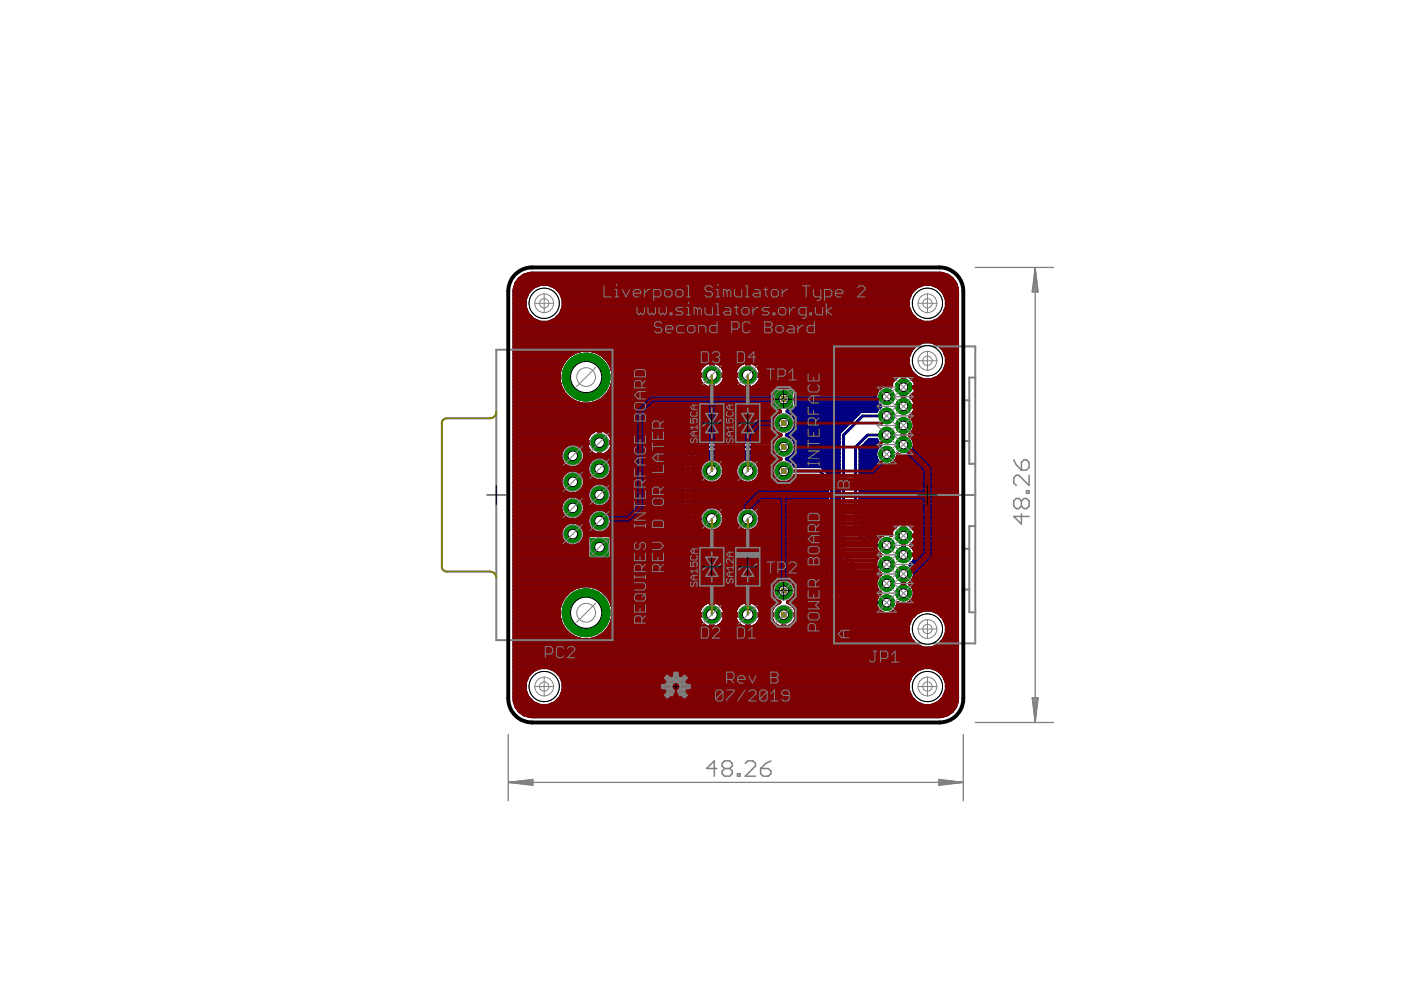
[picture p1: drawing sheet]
<svg xmlns="http://www.w3.org/2000/svg" width="297mm" height="210mm" viewBox="0 0 297 210" stroke-linecap="round" stroke-linejoin="round" font-family="sans-serif">
<path d="M182.8 71.9h2.2M183.9 70.8v2.2" fill="none" stroke="#000" stroke-width=".21"/>
<g fill="none" stroke="#ff0" stroke-width=".21">
<path d="M124.7 63.2h.6M125.3 61.3h-.3v1.9M125.9 62.3l.3-.3h.7l.2 .3v.6l-.2 .3h-.7l-.3-.3zM126.9 65.6h-1.3v-.3l.3-.3h.6l.4 .3v.7l-.4 .3h-.6M127.5 66.3h.6M127.8 62.3l.3-.3h.6l.3 .3v.6l-.3 .3h-.6l-.3-.3zM128.1 64.4h-.3v1.9M130 64.4v1.9h-1l-.3-.3v-.7l.3-.3h1M130 72.1h.3v.3h-.3zM130.6 66.3h.6M130.9 63.2h-.9l-.4-.3v-.6l.4-.3h.9v1.8M130.9 64.1v.3"/>
<path d="M130.9 71.1h.9l.3 .3-.3 .3h-.6l-.3 .4 .3 .3h.9M131.2 65h-.3v1.3M131.2 68.1h.6l.3 .3v.6l-.3 .3h-.6l-.3-.3v-.6zM131.5 62h.3l.7 .6M131.8 65h.7M132.1 64.7v1.3l-.3 .3M132.5 62v1.2M132.8 68.1h.6M132.8 72.4h.6M133.1 67.8v1.2l-.3 .3M133.4 70.5h-.3v1.9M134 65h-.6l-.3 .3v1h.9l.3-.3-.3-.4h-.9"/>
<path d="M134 72.4h.6M134.3 62.6h-1.2v-.3l.3-.3h.6l.3 .3v.6l-.3 .3h-.6M134.3 70.2v.3M134.6 71.1h-.3v1.3M134.9 62l.7 1.2 .6-1.2M135.9 68.1h.3l.6 .6M136.2 71.1h-.6l-.3 .3v1h.9l.3-.3-.3-.4h-.9M136.2 66.3h-.9l-.4-.3v-.7l.4-.3h.9v1.9M136.8 63.2h.6M136.8 68.1v1.2M137.1 61v.3M137.1 71.1h.7"/>
<path d="M137.4 62h-.3v1.2M137.4 65.3l.4-.3h.3v1.3M137.4 65.3v1M137.4 70.8v1.3l-.3 .3M137.4 65.3l-.3-.3-.3 .3v1M138.7 65.3l.3-.3h.6l.3 .3v.7l-.3 .3h-.6l-.3-.3zM138.7 68.7h-1.3v-.3l.4-.3h.6l.3 .3v.6l-.3 .3h-.6M139.3 61.3v1.9h-1.2M139.3 67.4l.3 .4v1.5M139.3 68.4h.6M139.6 71.7h-1.2v-.3l.3-.3h.6l.3 .3v.7l-.3 .3h-.6M140.3 70.5v1.9h.9l.3-.3v-.7l-.3-.3h-.9"/>
<path d="M140.5 65h1l.3 .3v.7l-.3 .3h-1M141.8 62.3l.3-.3h.6l.4 .3v.6l-.4 .3h-.6l-.3-.3zM141.8 68.7h-1.3v-.3l.4-.3h.6l.3 .3v.6l-.3 .3h-.6M143 68.7l-.6 .6M143.7 62h.6M143.7 68.7h-1l-.3-.3v-.6l.3-.4h1v1.9M144 71.1h.3l.6 .6M144 61.7v1.2l-.3 .3M144.3 65h.3l.6 .6M144.9 71.1v1.3M145.2 65v1.3M145.5 71.4l.4-.3h.6l.3 .3v.7l-.3 .3h-.6l-.4-.3z"/>
<path d="M145.9 65.3l.3-.3h.6l.3 .3v.7l-.3 .3h-.6l-.3-.3zM146.2 69h.3v.3h-.3zM146.8 61.3v1.9h.9l.3-.3v-.6l-.3-.3h-.9M147.1 67.4v.4l.6 .6M147.4 70.5l.3 .3v1.6M147.4 71.4h.6M147.7 68.4v.9M148.4 67.4v.4l-.7 .6M148.7 62h.3l.6 .6M149.6 62v1.2M150.2 67.4v1.9h-1.2M150.5 72.4v-1l.3-.3h1v1.3"/>
<path d="M150.8 67.4v1.9l1.3-1.9v1.9M150.9 64.7l-.4-.3h-.6l-.3 .3v.3l1.3 1.3h-1.3M151.2 62h-.7l-.3 .3v.9h1l.3-.3-.3-.3h-1M152.1 62.3l.3-.3h.6l.4 .3v.6l-.4 .3h-.6l-.3-.3zM152.4 71.4l.3-.3h.6l.3 .3v.7l-.3 .3h-.6l-.3-.3zM152.7 67.8l.3-.4h.6l.4 .4v1.2l-.4 .3h-.6l-.3-.3zM154.3 72.4h.6M154.6 65.6h-1.3v-.3l.3-.3h.7l.3 .3v.7l-.3 .3h-.7M154.6 70.2v.3M154.9 71.1h-.3v1.3M155.2 61.3v1.9h-.9l-.3-.3v-.6l.3-.3h.9M155.5 71.1h.6"/>
<path d="M155.8 70.8v1.3l-.3 .3M156.5 66.3h-1l-.3-.3v-.7l.3-.3h1v1.9M156.5 68.1h.6M156.8 67.8v1.2l-.3 .3M157.1 65v1.6l.3 .3h.3M157.7 62h.9l.4 .3-.4 .3h-.6l-.3 .3 .3 .3h1M157.7 69.3v-.9l.3-.3h1v1.2M157.7 71.1h-.6l-.3 .3v1h.9l.3-.3-.3-.4h-.9M158.3 65v1l-.3 .3h-.9M158.6 71.1h.7M158.9 64.4h1.3M159 70.8v1.3l-.4 .3"/>
<path d="M159.6 63.2h.6M159.6 64.4v1.9M159.9 72.4v-1l.3-.3h.9v1.3M159.9 61v.3M160.2 62h-.3v1.2M160.8 68.7h-1.2v-.3l.3-.3h.6l.3 .3v.6l-.3 .3h-.6M162.1 62.3l-.3-.3h-.7l-.3 .3v.9M162.1 61.3v1.9M162.1 68.4v.9M162.1 68.4l.3-.3h.3v1.2M162.1 68.4l-.3-.3-.4 .3v.9M162.7 62h.6"/>
<path d="M162.7 65h.3l.6 .6M163 61.7v1.2l-.3 .3M163 71.7h-1.2v-.3l.3-.3h.6l.3 .3v.7l-.3 .3h-.6M163.6 65v1.3M164.3 65.3l.2-.3h.7l.3 .3v.7l-.3 .3h-.7l-.2-.3zM164.3 71.4v1M164.3 71.4l-.4-.3-.3 .3v1M164.3 71.4l.3-.3h.3v1.3M164.6 69.3h-1l-.3-.3v-.6l.3-.3h1v1.8M165.2 69.3h.6M165.5 67.1v.3M165.5 71.1v1.3h.9l.4-.3v-1"/>
<path d="M165.8 62h.6M165.8 68.1h-.3v1.2M166.1 61.7v1.2l-.3 .3M166.1 65h.7M166.4 64.7v1.3l-.3 .3M166.4 68.1v1.2h1l.3-.3v-.9M167 62h1l.3 .3v.6l-.3 .3h-1M167.4 71.1h.9l.3 .3v.7l-.3 .3h-.9M168.3 69.3h.9l.3-.3v-.6l-.3-.3h-.9v1.8M168.3 65h-.6l-.3 .3v1h.9l.3-.3-.3-.4h-.9M169.2 66.3h.7M169.2 71.4l.3-.3h.7l.3 .3v.7l-.3 .3h-.7l-.3-.3z"/>
<path d="M169.9 64.4h-.4v1.9M170.2 62.6h-1.3v-.3l.3-.3h.7l.3 .3v.6l-.3 .3h-.7M170.5 65v1.3h.9l.3-.3v-1M170.8 63.2v-.9l.3-.3h.9v1.2M171.1 70.5v1.9h.9l.4-.3v-.7l-.4-.3h-.9M171.4 68.7h-1.2v-.3l.3-.3h.6l.3 .3v.6l-.3 .3h-.6M172.7 63.2v-.9l.3-.3h.9v1.2M173 65.3l.3-.3h.3v1.3M173 65.3v1M173 65.3l-.3-.3-.3 .3v1M174.2 66.3h.7M174.5 62.3l.3-.3h.7l.3 .3v.6l-.3 .3h-.7l-.3-.3z"/>
<path d="M174.5 64.1v.3M174.9 65h-.4v1.3M175.5 64.7l.3-.3h.6l.3 .3v.3l-.3 .3h-.6l-.3 .3v.4l.3 .3h.6l.3-.3M176.4 61.7l.3-.4h.6l.4 .4v1.2l-.4 .3h-.6l-.3-.3"/>
</g>
<path d="M183.9 61.8l5.1 10.1h-10.1zM183.9 65.6v2.5M183.9 69.4v.5" fill="none" stroke="#ff0" stroke-width=".76"/>
<g fill="none" stroke="#000080" stroke-width=".83">
<path d="M109.9 59.5h92.2M110.2 59.1l.9-.7 1.7-.4h86.4a3.8 3.8 0 0 1 3.7 3.8v86.3a3.8 3.8 0 0 1-3.7 3.8h-86.4a3.8 3.8 0 0 1-3.7-3.8v-86.3l.4-1.7zM110.7 58.7h90.6M109.1 79.8h9.4M109.1 79h9.4M109.1 78.2h9.6M109.1 77.4h9.9M109.1 76.7h10.4M109.1 75.9h11M109.1 75.1h12M109.1 74.3h13.8M109.1 73.6h84.7"/>
<path d="M109.1 72.8h85.8M109.1 72h93.8M109.1 71.2h93.8M109.1 70.4h93.8M109.1 69.6h93.8M109.1 68.9h93.8M109.1 68.1h4.6M109.1 67.3h3.4M109.1 66.5h2.7M109.1 65.7h2.4M109.1 65h2.2M109.1 64.2h2.2"/>
<path d="M109.1 63.4h2.2M109.1 62.6h2.5M109.1 61.8h2.9M109.2 61h3.6M109.4 60.3h5M116.4 60.3h79.2M117 68.1h78M117.9 61h76.2M118.2 67.3h75.6M118.7 61.8h74.6M118.9 66.5h74.2M119.1 62.6h73.8"/>
<path d="M119.2 65.7h73.6M119.4 63.4h73.2M119.5 65h73M119.5 64.2h73M125.6 74.3h67.5M127.4 75.1h65.4M128.4 75.9h64.1M129.1 76.7h63.4M129.5 77.4h19.5M129.8 78.2h18.6M130 79h18.1M130 79.8h18.1"/>
<path d="M148.1 79.8a2.86 2.86 0 0 0 2.7 2.6v-5.7a2.85 2.85 0 0 0-2.7 2.7h5.7a2.85 2.85 0 0 0-2.7-2.7v5.7a2.86 2.86 0 0 0 2.7-2.6M148.1 79.8h5.7M150.8 79.8h.3M150.8 79h.3M150.8 78.2h.3M150.8 77.4h.3M152.8 77.4h3.8M153.4 78.2h2.6M153.7 79h2M153.8 79.8h1.9M155.7 79.8a2.86 2.86 0 0 0 2.7 2.6v-5.7a2.85 2.85 0 0 0-2.7 2.7h5.7a2.85 2.85 0 0 0-2.7-2.7v5.7a2.85 2.85 0 0 0 2.7-2.6M155.7 79.8h5.7"/>
<path d="M158.4 79.8h.3M158.4 79h.3M158.4 78.2h.3M158.4 77.4h.3M160.5 77.4h32.1M161.1 78.2h31.8M161.3 79h32M161.4 79.8h28.8M191.5 79.8h.1M192.9 79.8h1.2M197.6 60.3h5M198.3 68.1h4.6"/>
<path d="M198.4 72.8h4.5M199.2 79.8h3.7M199.2 61h3.6M199.5 67.3h3.4M199.5 73.6h3.4M199.9 79h3M200 61.8h2.9M200.2 74.3h2.7M200.2 66.5h2.7M200.4 78.2h2.5M200.4 62.6h2.5M200.5 65.7h2.4"/>
<path d="M200.5 75.1h2.4M200.7 77.4h2.2M200.7 63.4h2.2M200.7 76.7h2.2M200.7 75.9h2.2M200.7 65h2.2M200.7 64.2h2.2M109.1 82.1h9.8M109.1 99.3h15.4M109.1 98.5h10.6M109.1 97.7h10M109.1 97h9.7"/>
<path d="M109.1 96.2h9.7M109.1 95.4h10M109.1 94.6h10.7M109.1 93.9h17.9M109.1 93.1h15.3M109.1 92.3h15.7M109.1 91.5h16.5M109.1 90.7h54.7M109.1 89.9h54.5M109.1 89.2h54.5M109.1 88.4h54.8M109.1 87.6h55.5"/>
<path d="M109.1 86.8h54.5M109.1 86h54.5M109.1 85.3h12.8M109.1 84.5h11.5M109.1 83.7h10.7M109.1 82.9h10.2M109.1 81.3h9.5M109.1 80.6h9.4M123.1 94.6h1.3M123.2 98.5h1.5M123.7 95.4h1.1M123.8 97.7h1.3"/>
<path d="M124 97h2.2M124 96.2h1.5M125.6 91.5l-.9 .9-.4 1.4h5.6l-.4-1.4-.9-.9M125.6 91.5l1.4-.4v5.5a2.76 2.76 0 0 1-2.7-2.6h5.6a2.76 2.76 0 0 1-2.7 2.6v-5.5l1.4 .4M126.7 85.3h36.9M127 96.2h.2M127 95.4h.2M127 94.6h.2M127 93.1h.2M127 92.3h.2M127 91.5h.2M127.2 93.9h20.7"/>
<path d="M127.9 84.5h35.7M128 97h16.8M128.6 91.5h35.7M128.7 96.2h16.8M128.7 83.7h34.9M129.1 97.7h15.7M129.2 82.9h34.4M129.4 92.3h36M129.4 95.4h16.9M129.5 98.5h15.3M129.7 82.1h20M129.7 99.3h15.1"/>
<path d="M129.8 93.1h34.4M129.8 94.6h17.3M129.9 81.3h18.8M130 80.6h18.3M146.9 97.7v9.4l1.7 1.7a2.67 2.67 0 0 1 4.1-.8 2.67 2.67 0 0 1-.2 4.2 2.67 2.67 0 0 1-4-1.2h-18.8M146.9 97.7l1.9-1.9h15l.2 .4 .7 .8 .8 .3-.8 .4-.7 .7-.4 .9M146.9 99.3h1.4M146.9 98.5h1.7M146.9 97.7h2.4M147.6 97h17.1M148.3 99.3a2.69 2.69 0 0 0 2.6 3.3 2.69 2.69 0 0 0 2.7-3.3M148.3 99.3a2.68 2.68 0 0 1 2.6-2.1 2.68 2.68 0 0 1 2.7 2.1"/>
<path d="M148.4 96.2h15.5M150.8 82.1h.3M150.8 81.3h.3M150.8 80.6h.3M152.1 82.1h5.3M152.5 97.7h4.4M153.1 81.3h3.2M153.2 98.5h3M153.6 99.3h2.3M153.6 80.6h2.3M158.4 82.1h.3M158.4 81.3h.3"/>
<path d="M158.4 80.6h.3M159.7 82.1h4.2M160.2 97.7h4.4M160.7 81.3h28.3M160.8 98.5h3.1M161.2 99.3h2.4M161.2 80.6h28.2M163.6 99.3a2.62 2.62 0 0 0 1.8 3.1 2.62 2.62 0 0 0 3.2-1.5h4.8l1.9 1.9v22.9l3.1 3.1h7.4a2.36 2.36 0 0 0 2.7 1.4 2.36 2.36 0 0 0 1.9-2.3 2.43 2.43 0 0 0 3.2-.9 2.43 2.43 0 0 0-.7-3.3 2.43 2.43 0 0 0 .7-3.3M163.6 86.8v-4.4l.4-.4h4.3l.4 .4v4.4M163.6 86.8l.4 .4h1.4a2.61 2.61 0 0 0-1.9 2.6 2.61 2.61 0 0 0 2 2.4l-.8 .4-.7 .7-.2 .5h-15.8l-3.2 3.1v11M166.9 92.3h10.9M167.6 97h10.2"/>
<path d="M167.7 97.7h10.1M167.7 87.6h14.4M168 91.5h10.2M168.1 93.1h9.7M168.4 96.2h9.4M168.4 98.5h9.4M168.4 82.1h18.2M168.4 88.4h12.9M168.6 90.7h10.3M168.6 93.9h9.2M168.7 95.4h9.1M168.7 86.8l-.4 .4h-1.4a2.61 2.61 0 0 1 1.9 2.6 2.61 2.61 0 0 1-2 2.4 2.61 2.61 0 0 1 2 2.6 2.61 2.61 0 0 1-2 2.5l.8 .4 .8 .7 .2 .4h5.6l3.1 3.2v22.8l2 2h6.5l.9-1-.7-.7"/>
<path d="M168.7 94.6h9.1M168.7 89.9h11M168.7 89.2h11.8M168.7 86.8h17.3M168.7 86h17.8M168.7 85.3h17.2M168.7 84.5h16.9M168.7 83.7h16.9M168.7 82.9h17.2M174.7 99.3h3.1M182.4 99.3h20.5M182.4 98.5h4.7"/>
<path d="M182.4 97.7h3.7M182.4 97h3.3M182.4 96.2h3.2M182.4 95.4h3.4M183 94.6h3.3M183.8 93.9h2.4M186 86.8l-.2 .4h-3.3l-4.7 4.6v26.2M186.6 82.1l.9-.4h1l.5 .2v-.9l1.5-1.5h1v2.5h2.6v-1l-1.5-1.5h-1v6.7h2.5l-.3 1.3-.8 .8a2.43 2.43 0 0 1-.1 3.9M186.6 94.3l-.6-.7-.2-.3h-1.4l-2 1.9v16.9l2.5 2.5h.9a2.26 2.26 0 0 1 3.2-1.2v-.9l1.5-1.5h1v2.5h2.6v-1l-1.5-1.5h-1v6.7h2.5l-.1 .9-.8 1M186.6 94.3h.1M186.6 82.1a2.45 2.45 0 0 0 0 4M186.6 86.1h.1"/>
<path d="M186.6 86.1l-.6 .7M188.9 98.5h14M189.9 97.7h13M190.3 97h12.6M191.5 86h.1M191.5 85.3h.1M191.5 84.5h.1M191.5 83.7h.1M191.5 82.9h.1M191.5 81.3h.1M191.5 80.6h.1M192.9 92.2h.1"/>
<path d="M192.9 92.2a2.42 2.42 0 0 1 .7 3.3 2.42 2.42 0 0 1-3.2 .9 2.42 2.42 0 0 1-3.6 2 2.42 2.42 0 0 1-.2-4.1M192.9 92.3h10M193 96.2h9.9M193.1 88.4h9.8M193.5 84.5h9.4M193.6 91.5h9.3M193.6 83.7h9.3M193.6 93.1h9.3M193.7 95.4h9.2M193.7 89.2h9.2M193.7 87.6h9.2M193.7 80.6h2"/>
<path d="M193.9 94.6h9M193.9 93.9h9M193.9 90.7h9M193.9 89.9h9M194 85.3h8.9M194.1 86.8h8.8M194.1 82.1v1.1l-.9 .9 .8 1.1 .1 .9h-2.6v-4h11.4M194.1 86h8.8M194.1 82.9h8.8M194.1 81.3h8.8M197.5 80.6h5.4M109.1 111h10.9"/>
<path d="M109.1 100.9h10.1M109.1 104.8h15.4M109.1 119.6h66.2M109.1 118.8h66.2M109.1 118h15.4M109.1 117.3h15.4M109.1 116.5h15.4M109.1 115.7h11.5M109.1 114.9h10.3M109.1 114.2h9.9M109.1 113.4h9.7M109.1 112.6h9.8"/>
<path d="M109.1 111.8h10.1M109.1 110.2h11.7M109.1 109.5h10.4M109.1 108.7h9.9M109.1 107.9h9.7M109.1 107.1h9.8M109.1 106.3h10.1M109.1 105.6h10.8M109.1 104h10.5M109.1 103.2h9.9M109.1 102.4h9.7M109.1 101.6h9.8"/>
<path d="M109.1 100.1h10.7M118.8 101.7a2.66 2.66 0 0 0 2.1 3.1M118.8 101.7a2.64 2.64 0 0 1 2.6-2.2 2.64 2.64 0 0 1 2.6 2.2M122 110.2h2.5M122.2 115.7h2.3M122.9 111h1.6M122.9 105.6h1.6M123 100.1h1.6M123.3 104h1.4M123.3 109.5h1.4M123.4 114.9h1.1M123.6 111.8h1.2"/>
<path d="M123.7 106.3h1.2M123.7 100.9h1.2M123.8 103.2h1.4M123.8 108.7h1.4M123.8 114.2h.7M124 112.6h1.5M124 107.1h1.6M124 101.7a2.66 2.66 0 0 1-2.1 3.1M124 113.4h51.3M124 107.9h2.6M124 102.4h2.4M124 101.6h1.8"/>
<path d="M124.9 113.4h4.4l.4 .4v4.4l-.4 .4h-4.4l-.4-.4v-4.4zM125.6 107.1a2.64 2.64 0 0 1-.5-3.9 2.64 2.64 0 0 1 4 0 2.64 2.64 0 0 1-.5 3.9M125.6 107.1l1 .4h1l1-.4M127.6 107.9h17.2M127.8 102.4h17M128.4 101.6h16.4M128.6 107.1h16.2M128.7 112.6h21.5M129 108.7h16.6M129 103.2h15.8M129.3 100.9h15.5M129.3 106.3h15.5"/>
<path d="M129.3 111.8h19.7M129.5 109.5h16.9M129.5 104h15.3M129.6 100.1h15.2M129.6 105.6h15.2M129.7 104.8h15.1M129.7 118h45.6M129.7 117.3h45.6M129.7 116.5h45.6M129.7 115.7h45.6M129.7 114.9h45.6M129.7 114.2h45.6"/>
<path d="M129.7 110.2h17.5M144.8 107.9l3.2 3.1M146.9 100.9h1.6M146.9 104.8h28.4M146.9 106.3h28.4M146.9 105.6h28.4M146.9 104h28.4M146.9 103.2h28.4M146.9 102.4h3.3M146.9 101.6h2.1M146.9 100.1h1.4M146.9 107.1h28.4"/>
<path d="M147.7 107.9h1.6M148.5 108.7h.1M151.6 102.4h6.3M151.6 112.6h6.2M152.5 107.9h4.4M152.9 111.8h3.7M152.9 101.6h3.7M153.2 108.7h3M153.4 111h2.7M153.4 100.9h2.7M153.5 109.5h2.4M153.6 110.2h2.3"/>
<path d="M153.6 100.1h2.3M159.2 102.4h6.4M159.3 112.6h16M160.1 107.9h15.2M160.5 111.8h14.8M160.5 101.6h3.8M160.8 108.7h14.5M161 100.9h2.8M161 111h14.3M161.2 109.5h14.1M161.2 110.2h14.1M161.2 100.1h2.4"/>
<path d="M166.7 102.4h8.2M168 101.6h6.1M175.5 100.1h2.3M176.2 100.9h1.6M177 101.6h.8M177.3 111h.5M177.3 104.8h.5M177.3 119.6h2.1M177.3 118.8h1.3M177.3 118h.5M177.3 117.3h.5M177.3 116.5h.5"/>
<path d="M177.3 115.7h.5M177.3 114.9h.5M177.3 114.2h.5M177.3 113.4h.5M177.3 112.6h.5M177.3 111.8h.5M177.3 110.2h.5M177.3 109.5h.5M177.3 108.7h.5M177.3 107.9h.5M177.3 107.1h.5M177.3 106.3h.5"/>
<path d="M177.3 105.6h.5M177.3 104h.5M177.3 103.2h.5M177.3 102.4h.5M177.8 118l3.2 3.2M182.4 111h8M182.4 100.9h20.5M182.4 104.8h20.5M182.4 111.8h7.3M182.4 110.2h20.5M182.4 109.5h20.5M182.4 108.7h20.5"/>
<path d="M182.4 107.9h20.5M182.4 107.1h20.5M182.4 106.3h20.5M182.4 105.6h20.5M182.4 104h20.5M182.4 103.2h20.5M182.4 102.4h20.5M182.4 101.6h20.5M182.4 100.1h20.5M182.9 112.6h6.1M183.6 113.4h3.6M184.4 114.2h1.7"/>
<path d="M188.8 113.4h.2M191.5 113.6h2.6v1l-.9 1 .8 1 .1 1h-2.6zM191.5 111h.1M191.5 117.3h.1M191.5 116.5h.1M191.5 115.7h.1M191.5 114.9h.1M191.5 114.2h.1M191.5 113.4h.1M191.5 112.6h.1M191.5 111.8h.1M192.7 111h10.2"/>
<path d="M193.2 119.6l-.2 .2 .6 .6M193.2 119.6h9.7M193.3 115.7h9.6M193.4 111.8h9.5M193.8 118.8h9.1M193.9 116.5h9M193.9 114.9h9M194.1 118h8.8M194.1 117.3h8.8M194.1 114.2h8.8M194.1 113.4h8.8M194.1 112.6h8.8"/>
<path d="M109.1 121.2h66.2M109.1 139.9h93.8M109.1 139.1h93.8M109.1 138.3h93.8M109.1 137.6h93.8M109.1 136.8h85.1M109.1 136h84.3M109.1 135.2h12.8M109.1 134.5h11.5M109.1 133.7h10.7M109.1 132.9h10.2M109.1 132.1h9.8"/>
<path d="M109.1 131.3h9.5M109.1 130.5h9.4M109.1 129.8h9.4M109.1 129h9.4M109.1 128.2h9.6M109.1 127.4h9.9M109.1 126.6h10.4M109.1 125.9h11M109.1 125.1h12M109.1 124.3h13.8M109.1 123.5h55.1M109.1 122.7h56.4"/>
<path d="M109.1 122h66.2M109.1 120.4h66.2M125.6 124.3h38.1M126.7 135.2h66.2M127.4 125.1h36.2M127.9 134.5h64.7M128.4 125.9h35.2M128.7 133.7h63.8M129.1 126.6h34.8M129.2 132.9h20.5M129.5 127.4h35.2M129.7 132.1h19"/>
<path d="M129.8 128.2h19.2M129.9 131.3h18.4M130 129h18.4M130 130.5h18.1M130 129.8h18.1M148.1 130.6a2.86 2.86 0 0 0 2.7 2.6v-5.7a2.85 2.85 0 0 0-2.7 2.7h5.7a2.85 2.85 0 0 0-2.7-2.7v5.7a2.86 2.86 0 0 0 2.7-2.6M148.1 130.6h5.7M150.8 132.9h.3M150.8 132.1h.3M150.8 131.3h.3M150.8 130.5h.3M150.8 129.8h.3"/>
<path d="M150.8 129h.3M150.8 128.2h.3M152.2 132.9h5.1M152.8 128.2h3.9M153.2 132.1h3.1M153.4 129h2.6M153.6 131.3h2.3M153.7 129.8h2M153.8 130.5h1.9M155.7 130.6a2.86 2.86 0 0 0 2.7 2.6v-5.7a2.85 2.85 0 0 0-2.7 2.7h5.7a2.85 2.85 0 0 0-2.7-2.7v5.7a2.85 2.85 0 0 0 2.7-2.6M155.7 130.6h5.7M158.4 132.9h.3"/>
<path d="M158.4 132.1h.3M158.4 131.3h.3M158.4 130.5h.3M158.4 129.8h.3M158.4 129h.3M158.4 128.2h.3M159.8 132.9h5.2M160.4 128.2h3.9M160.8 132.1h3.2M161 129h2.7M161.2 131.3h2.4M161.3 129.8h2.1"/>
<path d="M161.4 130.5h2M163.4 130.6v-.2h5.6v.2M164.3 128.2l1-.5a2.61 2.61 0 0 1-1.2-4 2.61 2.61 0 0 1 4.2 0 2.61 2.61 0 0 1-1.3 4l1 .5M164.3 128.2l-.5 .7-.4 1.3h2.7v2.9a2.78 2.78 0 0 1-2.7-2.5M166.1 132.9h.2M166.1 132.1h.2M166.1 131.3h.2M166.1 130.5h.2M166.8 122.7h8.5M167.3 132.9h25.2M167.7 127.4h9.3M168 128.2l.6 .7 .4 1.3h-2.7v2.9a2.78 2.78 0 0 0 2.7-2.5"/>
<path d="M168 128.2h9.8M168.1 123.5h7.2M168.3 132.1h24.4M168.4 126.6h7.9M168.6 124.3h6.7M168.6 129h17.3M168.7 125.9h6.8M168.7 125.1h6.6M168.8 131.3h24.2M168.9 129.8h17.7M169 130.5h24.7M177.3 121.2h8.8l.6 .5a2.44 2.44 0 0 0-.7 3.4"/>
<path d="M177.3 124.3h8.4M177.3 123.5h8.3M177.3 122.7h8.5M177.3 122h9.1M177.3 120.4h2.9M177.6 125.1h8.4M178.4 125.9h8.2M179.1 126.6h6.8M189.4 129.8h5.2M190.1 129h12.8M190.4 128.2h12.5M193.1 123.5h9.8"/>
<path d="M193.3 127.4h9.6M193.5 124.3h9.4M193.6 120.4h9.3M193.7 122.7h9.2M193.8 126.6h9.1M193.8 125.1h9.1M193.9 121.2h9M193.9 125.9h9M193.9 122h9M198.6 129.8h4.3M199 136.8h3.9M199.6 130.5h3.3"/>
<path d="M199.8 136h3.1M200.2 131.3h2.7M200.3 135.2h2.6M200.6 132.1h2.3M200.6 134.5h2.3M200.7 133.7h2.2M200.7 132.9h2.2M109.1 141.5h93.8M109.1 147.7h2.7M109.1 146.9h2.4M109.1 146.2h2.2M109.1 145.4h2.2"/>
<path d="M109.1 144.6h2.2M109.1 143.8h2.6M109.1 143h3M109.1 142.3h3.8M109.1 140.7h93.8M109.1 148.5h3.4M109.3 149.3h4.3M109.7 150.1h92.6M110.3 150.8h91.4M111.1 151.4v.1M111.7 151.6h88.7M114.6 141.5a4.2 4.2 0 0 0-2.7 6.4 4.2 4.2 0 0 0 7 0 4.2 4.2 0 0 0-2.7-6.4"/>
<path d="M117.2 149.3h77.6M117.9 142.3h76.2M118.3 148.5h75.4M118.7 143h74.6M118.9 147.7h74.2M119.1 143.8h73.8M119.3 146.9h73.4M119.4 144.6h73.2M119.5 146.2h73M119.5 145.4h73M195.8 141.5a4.2 4.2 0 0 0-2.7 6.4 4.2 4.2 0 0 0 7 0 4.2 4.2 0 0 0-2.7-6.4M198.4 149.3h4.3"/>
<path d="M199.1 142.3h3.8M199.5 148.5h3.4M199.9 143h3M200.2 147.7h2.7M200.4 143.8h2.5M200.5 146.9h2.4M200.7 144.6h2.2M200.7 146.2h2.2M200.7 145.4h2.2"/>
<circle cx="115.4" cy="64.3" r="4.2"/>
<circle cx="124.3" cy="80" r="5.8"/>
<circle cx="196.6" cy="64.3" r="4.2"/>
<circle cx="196.6" cy="76.5" r="4.2"/>
<circle cx="121.4" cy="96.6" r="2.64"/>
<circle cx="127.1" cy="99.4" r="2.64"/>
<circle cx="158.5" cy="99.9" r="2.7"/>
<circle cx="121.4" cy="113.2" r="2.64"/>
<circle cx="121.4" cy="107.7" r="2.64"/>
<circle cx="127.1" cy="110.5" r="2.64"/>
<circle cx="158.5" cy="110" r="2.69"/>
<circle cx="124.3" cy="129.9" r="5.8"/>
<circle cx="196.6" cy="133.4" r="4.2"/>
</g>
<path d="M166.2 94.8h-17.8l-2.6 2.5v10.2l2.6 2.5h2.5M166.2 99.9h7.6l2.5 2.5v22.8l2.6 2.6h9.1M188 88.2h-5.1l-4 4v25.4l2.5 2.6h6.1l.5-.5M188 92.2h-4.1l-2.5 2.6v17.8l3 3h3.6" fill="none" stroke="#000080" stroke-width=".61"/>
<path d="M125.2 114.1h3.8v3.8h-3.8z" fill="#008000" stroke="#008000" stroke-width=".21"/>
<circle cx="127.1" cy="116" r="1.02" fill="#fff" stroke="#000" stroke-width=".21"/>
<circle cx="127.1" cy="110.5" r="1.88" fill="#008000" stroke="#008000" stroke-width=".21"/>
<circle cx="127.1" cy="110.5" r="1.02" fill="#fff" stroke="#000" stroke-width=".21"/>
<circle cx="127.1" cy="104.9" r="1.88" fill="#008000" stroke="#008000" stroke-width=".21"/>
<circle cx="127.1" cy="104.9" r="1.02" fill="#fff" stroke="#000" stroke-width=".21"/>
<circle cx="127.1" cy="99.4" r="1.88" fill="#008000" stroke="#008000" stroke-width=".21"/>
<circle cx="127.1" cy="99.4" r="1.02" fill="#fff" stroke="#000" stroke-width=".21"/>
<circle cx="127.1" cy="93.9" r="1.88" fill="#008000" stroke="#008000" stroke-width=".21"/>
<circle cx="127.1" cy="93.9" r="1.02" fill="#fff" stroke="#000" stroke-width=".21"/>
<circle cx="121.4" cy="113.2" r="1.88" fill="#008000" stroke="#008000" stroke-width=".21"/>
<circle cx="121.4" cy="113.2" r="1.02" fill="#fff" stroke="#000" stroke-width=".21"/>
<circle cx="121.4" cy="107.7" r="1.88" fill="#008000" stroke="#008000" stroke-width=".21"/>
<circle cx="121.4" cy="107.7" r="1.02" fill="#fff" stroke="#000" stroke-width=".21"/>
<circle cx="121.4" cy="102.2" r="1.88" fill="#008000" stroke="#008000" stroke-width=".21"/>
<circle cx="121.4" cy="102.2" r="1.02" fill="#fff" stroke="#000" stroke-width=".21"/>
<circle cx="121.4" cy="96.6" r="1.88" fill="#008000" stroke="#008000" stroke-width=".21"/>
<circle cx="121.4" cy="96.6" r="1.02" fill="#fff" stroke="#000" stroke-width=".21"/>
<circle cx="124.3" cy="129.9" r="5.1" fill="#008000" stroke="#008000" stroke-width=".21"/>
<circle cx="124.3" cy="129.9" r="3.3" fill="#fff" stroke="#000" stroke-width=".21"/>
<circle cx="124.3" cy="79.9" r="5.1" fill="#008000" stroke="#008000" stroke-width=".21"/>
<circle cx="124.3" cy="79.9" r="3.3" fill="#fff" stroke="#000" stroke-width=".21"/>
<path d="M164.3 82.7h3.7v3.8h-3.7z" fill="#008000" stroke="#008000" stroke-width=".21"/>
<circle cx="166.2" cy="84.6" r="1.02" fill="#fff" stroke="#000" stroke-width=".21"/>
<circle cx="166.2" cy="89.7" r="1.88" fill="#008000" stroke="#008000" stroke-width=".21"/>
<circle cx="166.2" cy="89.7" r="1.02" fill="#fff" stroke="#000" stroke-width=".21"/>
<circle cx="166.2" cy="94.8" r="1.88" fill="#008000" stroke="#008000" stroke-width=".21"/>
<circle cx="166.2" cy="94.8" r="1.02" fill="#fff" stroke="#000" stroke-width=".21"/>
<circle cx="166.2" cy="99.9" r="1.88" fill="#008000" stroke="#008000" stroke-width=".21"/>
<circle cx="166.2" cy="99.9" r="1.02" fill="#fff" stroke="#000" stroke-width=".21"/>
<circle cx="166.2" cy="125.2" r="1.88" fill="#008000" stroke="#008000" stroke-width=".21"/>
<circle cx="166.2" cy="125.2" r="1.02" fill="#fff" stroke="#000" stroke-width=".21"/>
<circle cx="166.2" cy="130.3" r="1.88" fill="#008000" stroke="#008000" stroke-width=".21"/>
<circle cx="166.2" cy="130.3" r="1.02" fill="#fff" stroke="#000" stroke-width=".21"/>
<circle cx="188" cy="115.6" r="1.67" fill="#008000" stroke="#008000" stroke-width=".21"/>
<circle cx="188" cy="115.6" r=".91" fill="#fff" stroke="#000" stroke-width=".21"/>
<circle cx="191.6" cy="125.8" r="1.67" fill="#008000" stroke="#008000" stroke-width=".21"/>
<circle cx="191.6" cy="125.8" r=".91" fill="#fff" stroke="#000" stroke-width=".21"/>
<circle cx="188" cy="119.7" r="1.67" fill="#008000" stroke="#008000" stroke-width=".21"/>
<circle cx="188" cy="119.7" r=".91" fill="#fff" stroke="#000" stroke-width=".21"/>
<circle cx="188" cy="123.7" r="1.67" fill="#008000" stroke="#008000" stroke-width=".21"/>
<circle cx="188" cy="123.7" r=".91" fill="#fff" stroke="#000" stroke-width=".21"/>
<circle cx="188" cy="127.8" r="1.67" fill="#008000" stroke="#008000" stroke-width=".21"/>
<circle cx="188" cy="127.8" r=".91" fill="#fff" stroke="#000" stroke-width=".21"/>
<circle cx="191.6" cy="117.6" r="1.67" fill="#008000" stroke="#008000" stroke-width=".21"/>
<circle cx="191.6" cy="117.6" r=".91" fill="#fff" stroke="#000" stroke-width=".21"/>
<circle cx="191.6" cy="121.7" r="1.67" fill="#008000" stroke="#008000" stroke-width=".21"/>
<circle cx="191.6" cy="121.7" r=".91" fill="#fff" stroke="#000" stroke-width=".21"/>
<circle cx="191.6" cy="113.6" r="1.81" fill="#008000" stroke="#008000" stroke-width=".21"/>
<circle cx="191.6" cy="113.6" r=".91" fill="#fff" stroke="#000" stroke-width=".21"/>
<circle cx="188" cy="84.1" r="1.67" fill="#008000" stroke="#008000" stroke-width=".21"/>
<circle cx="188" cy="84.1" r=".91" fill="#fff" stroke="#000" stroke-width=".21"/>
<circle cx="191.6" cy="94.3" r="1.67" fill="#008000" stroke="#008000" stroke-width=".21"/>
<circle cx="191.6" cy="94.3" r=".91" fill="#fff" stroke="#000" stroke-width=".21"/>
<circle cx="188" cy="88.2" r="1.67" fill="#008000" stroke="#008000" stroke-width=".21"/>
<circle cx="188" cy="88.2" r=".91" fill="#fff" stroke="#000" stroke-width=".21"/>
<circle cx="188" cy="92.2" r="1.67" fill="#008000" stroke="#008000" stroke-width=".21"/>
<circle cx="188" cy="92.2" r=".91" fill="#fff" stroke="#000" stroke-width=".21"/>
<circle cx="188" cy="96.3" r="1.67" fill="#008000" stroke="#008000" stroke-width=".21"/>
<circle cx="188" cy="96.3" r=".91" fill="#fff" stroke="#000" stroke-width=".21"/>
<circle cx="191.6" cy="86.1" r="1.67" fill="#008000" stroke="#008000" stroke-width=".21"/>
<circle cx="191.6" cy="86.1" r=".91" fill="#fff" stroke="#000" stroke-width=".21"/>
<circle cx="191.6" cy="90.2" r="1.67" fill="#008000" stroke="#008000" stroke-width=".21"/>
<circle cx="191.6" cy="90.2" r=".91" fill="#fff" stroke="#000" stroke-width=".21"/>
<circle cx="191.6" cy="82.1" r="1.81" fill="#008000" stroke="#008000" stroke-width=".21"/>
<circle cx="191.6" cy="82.1" r=".91" fill="#fff" stroke="#000" stroke-width=".21"/>
<circle cx="150.9" cy="130.3" r="1.93" fill="#008000" stroke="#008000" stroke-width=".21"/>
<circle cx="150.9" cy="130.3" r="1.12" fill="#fff" stroke="#000" stroke-width=".21"/>
<circle cx="150.9" cy="110" r="1.93" fill="#008000" stroke="#008000" stroke-width=".21"/>
<circle cx="150.9" cy="110" r="1.12" fill="#fff" stroke="#000" stroke-width=".21"/>
<circle cx="158.5" cy="79.5" r="1.93" fill="#008000" stroke="#008000" stroke-width=".21"/>
<circle cx="158.5" cy="79.5" r="1.12" fill="#fff" stroke="#000" stroke-width=".21"/>
<circle cx="158.5" cy="99.9" r="1.93" fill="#008000" stroke="#008000" stroke-width=".21"/>
<circle cx="158.5" cy="99.9" r="1.12" fill="#fff" stroke="#000" stroke-width=".21"/>
<circle cx="150.9" cy="79.5" r="1.93" fill="#008000" stroke="#008000" stroke-width=".21"/>
<circle cx="150.9" cy="79.5" r="1.12" fill="#fff" stroke="#000" stroke-width=".21"/>
<circle cx="150.9" cy="99.9" r="1.93" fill="#008000" stroke="#008000" stroke-width=".21"/>
<circle cx="150.9" cy="99.9" r="1.12" fill="#fff" stroke="#000" stroke-width=".21"/>
<circle cx="158.5" cy="110" r="1.93" fill="#008000" stroke="#008000" stroke-width=".21"/>
<circle cx="158.5" cy="110" r="1.12" fill="#fff" stroke="#000" stroke-width=".21"/>
<circle cx="158.5" cy="130.3" r="1.93" fill="#008000" stroke="#008000" stroke-width=".21"/>
<circle cx="158.5" cy="130.3" r="1.12" fill="#fff" stroke="#000" stroke-width=".21"/>
<g fill="none" stroke="#800000" stroke-width=".83">
<path d="M109.9 59.5h92.2M110.2 59.1l.9-.7 1.7-.4h86.4a3.8 3.8 0 0 1 3.7 3.8v86.3a3.8 3.8 0 0 1-3.7 3.8h-86.4a3.8 3.8 0 0 1-3.7-3.8v-86.3l.4-1.7zM110.7 58.7h90.6M109.1 79.8h9.4M109.1 79h9.4M109.1 78.2h9.6M109.1 77.4h9.9M109.1 76.7h10.4M109.1 75.9h11M109.1 75.1h12M109.1 74.3h13.8M109.1 73.6h84.7"/>
<path d="M109.1 72.8h85.8M109.1 72h93.8M109.1 71.2h93.8M109.1 70.4h93.8M109.1 69.6h93.8M109.1 68.9h93.8M109.1 68.1h4.6M109.1 67.3h3.4M109.1 66.5h2.7M109.1 65.7h2.4M109.1 65h2.2M109.1 64.2h2.2"/>
<path d="M109.1 63.4h2.2M109.1 62.6h2.5M109.1 61.8h2.9M109.2 61h3.6M109.4 60.3h5M116.4 60.3h79.2M117 68.1h78M117.9 61h76.2M118.2 67.3h75.6M118.7 61.8h74.6M118.9 66.5h74.2M119.1 62.6h73.8"/>
<path d="M119.2 65.7h73.6M119.4 63.4h73.2M119.5 65h73M119.5 64.2h73M125.6 74.3h67.5M127.4 75.1h65.4M128.4 75.9h64.1M129.1 76.7h63.4M129.5 77.4h19.5M129.8 78.2h18.6M130 79h18.1M130 79.8h18.1"/>
<path d="M148.1 79.8a2.86 2.86 0 0 0 2.7 2.6v-5.7a2.85 2.85 0 0 0-2.7 2.7h5.7a2.85 2.85 0 0 0-2.7-2.7v5.7a2.86 2.86 0 0 0 2.7-2.6M148.1 79.8h5.7M150.8 79.8h.3M150.8 79h.3M150.8 78.2h.3M150.8 77.4h.3M152.8 77.4h3.8M153.4 78.2h2.6M153.7 79h2M153.8 79.8h1.9M155.7 79.8a2.86 2.86 0 0 0 2.7 2.6v-5.7a2.85 2.85 0 0 0-2.7 2.7h5.7a2.85 2.85 0 0 0-2.7-2.7v5.7a2.85 2.85 0 0 0 2.7-2.6M155.7 79.8h5.7"/>
<path d="M158.4 79.8h.3M158.4 79h.3M158.4 78.2h.3M158.4 77.4h.3M160.5 77.4h32.1M161.1 78.2h31.8M161.3 79h32M161.4 79.8h28.8M191.5 79.8h.1M192.9 79.8h1.2M197.6 60.3h5M198.3 68.1h4.6"/>
<path d="M198.4 72.8h4.5M199.2 79.8h3.7M199.2 61h3.6M199.5 67.3h3.4M199.5 73.6h3.4M199.9 79h3M200 61.8h2.9M200.2 74.3h2.7M200.2 66.5h2.7M200.4 78.2h2.5M200.4 62.6h2.5M200.5 65.7h2.4"/>
<path d="M200.5 75.1h2.4M200.7 77.4h2.2M200.7 63.4h2.2M200.7 76.7h2.2M200.7 75.9h2.2M200.7 65h2.2M200.7 64.2h2.2M109.1 82.1h9.8M109.1 90.7h25.6M109.1 99.3h15.4M109.1 98.5h10.6M109.1 97.7h10"/>
<path d="M109.1 97h9.7M109.1 96.2h9.7M109.1 95.4h10M109.1 94.6h10.7M109.1 93.9h17.9M109.1 93.1h15.3M109.1 92.3h15.7M109.1 91.5h16.5M109.1 89.9h25.6M109.1 89.2h25.6M109.1 88.4h25.6M109.1 87.6h25.6"/>
<path d="M109.1 86.8h25.6M109.1 86h26.3M109.1 85.3h12.8M109.1 84.5h11.5M109.1 83.7h10.7M109.1 82.9h10.2M109.1 81.3h9.5M109.1 80.6h9.4M123.1 94.6h1.3M123.2 98.5h1.5M123.7 95.4h1.1M123.8 97.7h1.3"/>
<path d="M124 97h2.2M124 96.2h1.5M125.6 91.5l-.9 .9-.4 1.4h5.6l-.4-1.4-.9-.9M125.6 91.5l1.4-.4v5.5a2.76 2.76 0 0 1-2.7-2.6h5.6a2.76 2.76 0 0 1-2.7 2.6v-5.5l1.4 .4M126.7 85.3h9.5M127 96.2h.2M127 95.4h.2M127 94.6h.2M127 93.1h.2M127 92.3h.2M127 91.5h.2M127.2 93.9h7.5"/>
<path d="M127.9 84.5h9M128 97h6.7M128.6 91.5h6.1M128.7 96.2h6M128.7 83.7h9M129.1 97.7h5.6M129.2 82.9h34.4M129.4 92.3h5.3M129.4 95.4h5.3M129.5 98.5h5.2M129.7 82.1h20M129.7 99.3h5"/>
<path d="M129.8 93.1h4.9M129.8 94.6h4.9M129.9 81.3h18.8M130 80.6h18.3M136.7 87.6v20.3M136.7 87.6l1.9-2h11.3v11.8l-.5 .2-.7 .8-.4 .9M136.7 90.7h13.2M136.7 99.3h11.6M136.7 98.5h11.9M136.7 97.7h12.6M136.7 97h13.2M136.7 96.2h13.2"/>
<path d="M136.7 95.4h13.2M136.7 94.6h13.2M136.7 93.9h13.2M136.7 93.1h13.2M136.7 92.3h13.2M136.7 91.5h13.2M136.7 89.9h13.2M136.7 89.2h13.2M136.7 88.4h13.2M136.7 87.6h13.2M137.5 86.8h12.4M138.3 86h11.6"/>
<path d="M148.3 99.3a2.69 2.69 0 0 0 2.6 3.3 2.69 2.69 0 0 0 2.7-3.3M150.8 82.1h.3M150.8 81.3h.3M150.8 80.6h.3M151.9 90.7h6.7M151.9 97h5.6M151.9 96.2h5.6M151.9 95.4h5.6M151.9 94.6h5.6M151.9 93.9h5.6M151.9 93.1h5.6M151.9 92.3h5.6"/>
<path d="M151.9 91.5h5.9M151.9 89.9h7.5M151.9 89.2h8.3M151.9 88.4h12M151.9 87.6h12.7M151.9 86.8h11.7M151.9 86h11.7M152.1 82.1h5.3M152.5 97.7h4.4M153.1 81.3h3.2M153.2 98.5h3M153.6 99.3h2.3"/>
<path d="M153.6 80.6h2.3M158.4 82.1h.3M158.4 81.3h.3M158.4 80.6h.3M159.6 97h5.1M159.6 96.2h4.3M159.6 95.4h4M159.6 94.6h4M159.6 93.9h4.1M159.6 93.1h4.6M159.7 82.1h4.2M159.9 92.3h5.5"/>
<path d="M160.2 97.7h4.4M160.7 91.5h3.6M160.7 81.3h28.3M160.8 98.5h3.1M161.2 99.3h2.4M161.2 99.3l-.4-.9-.8-.8-.4-.2v-4.7l1.9-2h2.3l.2 .5 .7 .7 .8 .3a2.61 2.61 0 0 0-2 2.6 2.61 2.61 0 0 0 2 2.5l-.8 .4-.7 .7-.4 .9M161.2 80.6h28.2M163.6 86.8l.4 .4h1.4l-.7 .3-.7 .7-.2 .5h-3.1l-3.2 3.1v5.6a2.68 2.68 0 0 0-1.5 3.4 2.68 2.68 0 0 0 3.3 1.7 2.68 2.68 0 0 0 1.9-3.2M163.6 86.8v-1.2h-11.7v11.8l.5 .2 .8 .8 .4 .9M163.6 99.3a2.62 2.62 0 0 0 1.8 3.1 2.62 2.62 0 0 0 3.2-1.5h26.7M168.4 82.1h18.2M168.7 82.9h17.2"/>
<path d="M186.6 82.1l.9-.4h1l.5 .2v-.9l1.5-1.5h1v2.5h2.6v-1l-1.5-1.5h-1v6.7h2.5l-.3 1.3-.8 .8a2.43 2.43 0 0 1-.1 3.9M186.6 82.1l-.6 .7-.4 .8h-16.9v-1.2l-.4-.4h-4.3l-.4 .4v1.2h-25.8l-3.1 3.1v20.4l-2 1.9h-3.4a2.63 2.63 0 0 0-4.2-.3 2.63 2.63 0 0 0 .8 4.1 2.63 2.63 0 0 0 3.8-1.8h18.8M186.9 99.3h7.8M188.9 98.5h5M189.9 97.7h3.3M190.3 97h2.1M191.5 86h.1M191.5 85.3h.1M191.5 84.5h.1M191.5 83.7h.1M191.5 82.9h.1M191.5 81.3h.1"/>
<path d="M191.5 80.6h.1M192.9 92.2h.1M192.9 92.2l.7 .7 .3 .9v1l3.5 3.4M192.9 92.3h10M193.1 88.4h9.8M193.5 84.5h9.4M193.6 91.5h9.3M193.6 83.7h9.3M193.6 93.1h9.3M193.7 89.2h9.2M193.7 87.6h9.2M193.7 80.6h2"/>
<path d="M193.9 90.7h9M193.9 94.6h9M193.9 93.9h9M193.9 89.9h9M194 85.3h8.9M194.1 86.8h8.8M194.1 82.1v1.1l-.9 .9 .8 1.1 .1 .9h-2.6v-4h11.4M194.1 86h8.8M194.1 82.9h8.8M194.1 81.3h8.8M194.5 95.4h8.4M195.3 96.2h7.6"/>
<path d="M196.1 97h6.8M196.9 97.7h6M197.4 98.2l.6 .9v18.8l-.3 .5-3.8 3.8-.3 .8-.7 .7a2.43 2.43 0 0 1 .7 3.3 2.43 2.43 0 0 1-3.2 .9 2.42 2.42 0 0 1-3.6 2 2.42 2.42 0 0 1-.1-4.1l-.7-.7M197.4 98.2h.1M197.5 80.6h5.4M197.7 98.5h5.2M198 99.3h4.9M109.1 111h10.9M109.1 100.9h10.1M109.1 104.8h15.4M109.1 119.6h56M109.1 118.8h56"/>
<path d="M109.1 118h15.4M109.1 117.3h15.4M109.1 116.5h15.4M109.1 115.7h11.5M109.1 114.9h10.3M109.1 114.2h9.9M109.1 113.4h9.7M109.1 112.6h9.8M109.1 111.8h10.1M109.1 110.2h11.7M109.1 109.5h10.4M109.1 108.7h9.9"/>
<path d="M109.1 107.9h9.7M109.1 107.1h9.8M109.1 106.3h10.1M109.1 105.6h10.8M109.1 104h10.5M109.1 103.2h9.9M109.1 102.4h9.7M109.1 101.6h9.8M109.1 100.1h10.7M118.8 101.7a2.66 2.66 0 0 0 2.1 3.1M118.8 101.7a2.64 2.64 0 0 1 2.6-2.2 2.64 2.64 0 0 1 2.6 2.2M122 110.2h2.5"/>
<path d="M122.2 115.7h2.3M122.9 111h1.6M122.9 105.6h1.6M123 100.1h1.6M123.3 104h1.4M123.3 109.5h1.4M123.4 114.9h1.1M123.6 111.8h1.2M123.7 106.3h1.2M123.7 100.9h1.2M123.8 103.2h1.4M123.8 108.7h1.4"/>
<path d="M123.8 114.2h.7M124 112.6h1.5M124 107.1h1.6M124 101.7a2.66 2.66 0 0 1-2.1 3.1M124 113.4h41.1M124 107.9h2.6M124 102.4h2.4M124 101.6h1.8M124.9 113.4h4.4l.4 .4v4.4l-.4 .4h-4.4l-.4-.4v-4.4zM125.6 107.1a2.64 2.64 0 0 1-.5-3.9 2.64 2.64 0 0 1 4 0 2.64 2.64 0 0 1-.5 3.9M125.6 107.1l1 .4h1l1-.4M127.6 107.9h6.2"/>
<path d="M127.8 102.4h6.9M128.4 101.6h6.3M128.6 107.1h6M128.7 112.6h21.5M129 108.7h4.1M129 103.2h5.7M129.3 100.9h5.4M129.3 106.3h5.4M129.3 111.8h19.7M129.5 104h5.2M129.6 100.1h5.1M129.6 105.6h5.1"/>
<path d="M129.7 104.8h5M129.7 118h35.4M129.7 117.3h35.4M129.7 116.5h35.4M129.7 115.7h35.4M129.7 114.9h35.4M129.7 114.2h35.4M134.4 110.2h13.9M135.1 109.5h13.2M135.9 108.7h12.7M136.7 107.9l-3.1 3.1M136.7 100.9h11.8"/>
<path d="M136.7 104.8h22.7M136.7 107.9h12.6M136.7 107.1h20.6M136.7 106.3h21.1M136.7 105.6h21.9M136.7 104h23.5M136.7 103.2h58.6M136.7 102.4h13.5M136.7 101.6h12.3M136.7 100.1h11.6M151.6 102.4h6.3M151.6 112.6h6.2"/>
<path d="M152.5 107.9h4.4M152.9 111.8h3.7M152.9 101.6h3.7M153.2 108.7h3M153.4 111h2.7M153.4 100.9h2.7M153.5 109.5h2.4M153.6 110.2h2.3M153.6 100.1h2.3M159.2 102.4h6.4M159.3 112.6h5.8M160.1 107.9h5"/>
<path d="M160.5 111.8h4.6M160.5 101.6h3.8M160.8 107.1h4.3M160.8 108.7h4.3M161 100.9h2.8M161 111h4.1M161.2 109.5h3.9M161.2 110.2h3.9M161.2 100.1h2.4M161.5 106.3h3.6M166.7 102.4h28.6M167.2 111h23.2"/>
<path d="M167.2 119.6h18.4M167.2 118.8h18.6M167.2 118h19M167.2 117.3h19.1M167.2 116.5h18.6M167.2 115.7h18.4M167.2 114.9h18.5M167.2 114.2h18.9M167.2 113.4h20M167.2 112.6h21.8M167.2 111.8h22.5M167.2 110.2h28.1"/>
<path d="M167.2 109.5h28.1M167.2 108.7h28.1M167.2 107.9h28.1M167.2 107.1h28.1M167.2 106.3h28.1M168 101.6h27.3M185.4 100.9l2.2-2.2a2.37 2.37 0 0 0 2.8-2.3l.7 .3 1-.1 3.2 3.3v3.7h-34.5l-.5 .2-2.9 2.9-.2 1a2.68 2.68 0 0 0-.8 4 2.68 2.68 0 0 0 4.1 .2 2.68 2.68 0 0 0-.4-4.1l1.5-1.5h3.5v16.6a2.56 2.56 0 0 0-1.6 2.4 2.56 2.56 0 0 0 1.8 2.4l-1 .5M186.2 100.1h9.1M188.8 113.4h.2M191.5 113.6h2.6v1l-.9 1 .8 1 .1 1h-2.6zM191.5 111h.1M191.5 117.3h.1"/>
<path d="M191.5 116.5h.1M191.5 115.7h.1M191.5 114.9h.1M191.5 114.2h.1M191.5 113.4h.1M191.5 112.6h.1M191.5 111.8h.1M192.7 111h2.6M193.3 115.7h2M193.4 111.8h1.9M193.9 116.5h1.4M193.9 114.9h1.4"/>
<path d="M194.1 118h.3M194.1 117.3h1M194.1 114.2h1.2M194.1 113.4h1.2M194.1 112.6h1.2M196.5 119.6h6.4M197.3 118.8h5.6M197.9 118h5M198 111h4.9M198 100.9h4.9M198 104.8h4.9M198 117.3h4.9"/>
<path d="M198 116.5h4.9M198 115.7h4.9M198 114.9h4.9M198 114.2h4.9M198 113.4h4.9M198 112.6h4.9M198 111.8h4.9M198 110.2h4.9M198 109.5h4.9M198 108.7h4.9M198 107.9h4.9M198 107.1h4.9"/>
<path d="M198 106.3h4.9M198 105.6h4.9M198 104h4.9M198 103.2h4.9M198 102.4h4.9M198 101.6h4.9M198 100.1h4.9M109.1 139.9h93.8M109.1 139.1h93.8M109.1 138.3h93.8M109.1 137.6h93.8M109.1 136.8h85.1"/>
<path d="M109.1 136h84.3M109.1 135.2h12.8M109.1 134.5h11.5M109.1 133.7h10.7M109.1 132.9h10.2M109.1 132.1h9.8M109.1 131.3h9.5M109.1 130.5h9.4M109.1 129.8h9.4M109.1 129h9.4M109.1 128.2h9.6M109.1 127.4h9.9"/>
<path d="M109.1 126.6h10.4M109.1 125.9h11M109.1 125.1h12M109.1 124.3h13.8M109.1 123.5h55.1M109.1 122.7h56M109.1 122h56M109.1 121.2h56M109.1 120.4h56M125.6 124.3h38.1M126.7 135.2h66.2M127.4 125.1h36.2"/>
<path d="M127.9 134.5h64.7M128.4 125.9h35.2M128.7 133.7h63.8M129.1 126.6h34.8M129.2 132.9h20.5M129.5 127.4h35.2M129.7 132.1h19M129.8 128.2h19.2M129.9 131.3h18.4M130 129h18.4M130 130.5h18.1M130 129.8h18.1"/>
<path d="M148.1 130.6a2.86 2.86 0 0 0 2.7 2.6v-5.7a2.85 2.85 0 0 0-2.7 2.7h5.7a2.85 2.85 0 0 0-2.7-2.7v5.7a2.86 2.86 0 0 0 2.7-2.6M148.1 130.6h5.7M150.8 132.9h.3M150.8 132.1h.3M150.8 131.3h.3M150.8 130.5h.3M150.8 129.8h.3M150.8 129h.3M150.8 128.2h.3M152.2 132.9h5.1M152.8 128.2h3.9M153.2 132.1h3.1"/>
<path d="M153.4 129h2.6M153.6 131.3h2.3M153.7 129.8h2M153.8 130.5h1.9M155.7 130.6a2.86 2.86 0 0 0 2.7 2.6v-5.7a2.85 2.85 0 0 0-2.7 2.7h5.7a2.85 2.85 0 0 0-2.7-2.7v5.7a2.85 2.85 0 0 0 2.7-2.6M155.7 130.6h5.7M158.4 132.9h.3M158.4 132.1h.3M158.4 131.3h.3M158.4 130.5h.3M158.4 129.8h.3M158.4 129h.3"/>
<path d="M158.4 128.2h.3M159.8 132.9h5.2M160.4 128.2h3.9M160.8 132.1h3.2M161 129h2.7M161.2 131.3h2.4M161.3 129.8h2.1M161.4 130.5h2M163.4 130.6v-.2h5.6v.2M164.3 128.2l-.5 .7-.4 1.3h2.7v2.9a2.78 2.78 0 0 1-2.7-2.5M166.1 132.9h.2M166.1 132.1h.2"/>
<path d="M166.1 131.3h.2M166.1 130.5h.2M167.2 122.7h18.6M167.2 122h19.2M167.2 121.2h18.9M167.2 120.4h18.5M167.3 132.9h25.2M167.7 127.4h17.9M168 128.2l.6 .7 .4 1.3h-2.7v2.9a2.78 2.78 0 0 0 2.7-2.5M168 128.2h17.6M168.1 123.5h17.5M168.3 132.1h24.4"/>
<path d="M168.4 126.6h17.5M168.6 124.3h17.1M168.6 129h17.3M168.7 125.9h17.9M168.7 125.1h17.3M168.8 131.3h24.2M168.9 129.8h17.7M169 130.5h24.7M186 125.1a2.44 2.44 0 0 1 .7-3.4 2.4 2.4 0 0 1 0-4.1 2.41 2.41 0 0 1-.9-3.1 2.41 2.41 0 0 1 3.2-1.1v-.9l1.5-1.5h1v2.5h2.6v-1l-1.5-1.5h-1v6.7h2.5l-.1 .7 1.3-1.3v-10.8h-28.1v16.6a2.56 2.56 0 0 1 1.6 2.4 2.56 2.56 0 0 1-1.8 2.4l1 .5M189.4 129.8h5.2M190.1 129h12.8M190.4 128.2h12.5"/>
<path d="M191.6 121.7h1M193.1 123.5h9.8M193.3 127.4h9.6M193.5 124.3h9.4M193.7 122.7h9.2M193.8 126.6h9.1M193.8 125.1h9.1M193.9 125.9h9M194.2 122h8.7M195 121.2h7.9M195.7 120.4h7.2M198.6 129.8h4.3"/>
<path d="M199 136.8h3.9M199.6 130.5h3.3M199.8 136h3.1M200.2 131.3h2.7M200.3 135.2h2.6M200.6 132.1h2.3M200.6 134.5h2.3M200.7 133.7h2.2M200.7 132.9h2.2M109.1 141.5h93.8M109.1 147.7h2.7M109.1 146.9h2.4"/>
<path d="M109.1 146.2h2.2M109.1 145.4h2.2M109.1 144.6h2.2M109.1 143.8h2.6M109.1 143h3M109.1 142.3h3.8M109.1 140.7h93.8M109.1 148.5h3.4M109.3 149.3h4.3M109.7 150.1h92.6M110.3 150.8h91.4M111.1 151.4v.1"/>
<path d="M111.7 151.6h88.7M114.6 141.5a4.2 4.2 0 0 0-2.7 6.4 4.2 4.2 0 0 0 7 0 4.2 4.2 0 0 0-2.7-6.4M117.2 149.3h77.6M117.9 142.3h76.2M118.3 148.5h75.4M118.7 143h74.6M118.9 147.7h74.2M119.1 143.8h73.8M119.3 146.9h73.4M119.4 144.6h73.2M119.5 146.2h73M119.5 145.4h73"/>
<path d="M195.8 141.5a4.2 4.2 0 0 0-2.7 6.4 4.2 4.2 0 0 0 7 0 4.2 4.2 0 0 0-2.7-6.4M198.4 149.3h4.3M199.1 142.3h3.8M199.5 148.5h3.4M199.9 143h3M200.2 147.7h2.7M200.4 143.8h2.5M200.5 146.9h2.4M200.7 144.6h2.2M200.7 146.2h2.2M200.7 145.4h2.2"/>
<circle cx="115.4" cy="64.3" r="4.2"/>
<circle cx="124.3" cy="80" r="5.8"/>
<circle cx="196.6" cy="64.3" r="4.2"/>
<circle cx="196.6" cy="76.5" r="4.2"/>
<circle cx="121.4" cy="96.6" r="2.64"/>
<circle cx="127.1" cy="99.4" r="2.64"/>
<circle cx="121.4" cy="113.2" r="2.64"/>
<circle cx="121.4" cy="107.7" r="2.64"/>
<circle cx="150.9" cy="110" r="2.69"/>
<circle cx="124.3" cy="129.9" r="5.8"/>
<circle cx="196.6" cy="133.4" r="4.2"/>
</g>
<path d="M150.9 84.6v15.3M188 88.2v.5l-1 1h-25.9l-2.6 2.5v7.7M188 92.2v.6l-2 2h-19.8M188 96.3v.5l-3 3.1h-18.8M188 84.1l-.5 .5h-49.3l-2.5 2.6v20.3l-2.5 2.5h-5.6l-.5 .5M166.2 104.9v20.3" fill="none" stroke="#800000" stroke-width=".61"/>
<path d="M191.6 90.2v4.1l5 5.1v18.2l-4 4.1M196.6 104.9h-35.5l-2.6 2.6v2.5M191.6 121.7v4.1" fill="none" stroke="#800000" stroke-width="1.2"/>
<path d="M125.2 114.1h3.8v3.8h-3.8z" fill="#008000" stroke="#008000" stroke-width=".21"/>
<circle cx="127.1" cy="116" r="1.02" fill="#fff" stroke="#000" stroke-width=".21"/>
<circle cx="127.1" cy="110.5" r="1.88" fill="#008000" stroke="#008000" stroke-width=".21"/>
<circle cx="127.1" cy="110.5" r="1.02" fill="#fff" stroke="#000" stroke-width=".21"/>
<circle cx="127.1" cy="104.9" r="1.88" fill="#008000" stroke="#008000" stroke-width=".21"/>
<circle cx="127.1" cy="104.9" r="1.02" fill="#fff" stroke="#000" stroke-width=".21"/>
<circle cx="127.1" cy="99.4" r="1.88" fill="#008000" stroke="#008000" stroke-width=".21"/>
<circle cx="127.1" cy="99.4" r="1.02" fill="#fff" stroke="#000" stroke-width=".21"/>
<circle cx="127.1" cy="93.9" r="1.88" fill="#008000" stroke="#008000" stroke-width=".21"/>
<circle cx="127.1" cy="93.9" r="1.02" fill="#fff" stroke="#000" stroke-width=".21"/>
<circle cx="121.4" cy="113.2" r="1.88" fill="#008000" stroke="#008000" stroke-width=".21"/>
<circle cx="121.4" cy="113.2" r="1.02" fill="#fff" stroke="#000" stroke-width=".21"/>
<circle cx="121.4" cy="107.7" r="1.88" fill="#008000" stroke="#008000" stroke-width=".21"/>
<circle cx="121.4" cy="107.7" r="1.02" fill="#fff" stroke="#000" stroke-width=".21"/>
<circle cx="121.4" cy="102.2" r="1.88" fill="#008000" stroke="#008000" stroke-width=".21"/>
<circle cx="121.4" cy="102.2" r="1.02" fill="#fff" stroke="#000" stroke-width=".21"/>
<circle cx="121.4" cy="96.6" r="1.88" fill="#008000" stroke="#008000" stroke-width=".21"/>
<circle cx="121.4" cy="96.6" r="1.02" fill="#fff" stroke="#000" stroke-width=".21"/>
<circle cx="124.3" cy="129.9" r="5.1" fill="#008000" stroke="#008000" stroke-width=".21"/>
<circle cx="124.3" cy="129.9" r="3.3" fill="#fff" stroke="#000" stroke-width=".21"/>
<circle cx="124.3" cy="79.9" r="5.1" fill="#008000" stroke="#008000" stroke-width=".21"/>
<circle cx="124.3" cy="79.9" r="3.3" fill="#fff" stroke="#000" stroke-width=".21"/>
<path d="M164.3 82.7h3.7v3.8h-3.7z" fill="#008000" stroke="#008000" stroke-width=".21"/>
<circle cx="166.2" cy="84.6" r="1.02" fill="#fff" stroke="#000" stroke-width=".21"/>
<circle cx="166.2" cy="89.7" r="1.88" fill="#008000" stroke="#008000" stroke-width=".21"/>
<circle cx="166.2" cy="89.7" r="1.02" fill="#fff" stroke="#000" stroke-width=".21"/>
<circle cx="166.2" cy="94.8" r="1.88" fill="#008000" stroke="#008000" stroke-width=".21"/>
<circle cx="166.2" cy="94.8" r="1.02" fill="#fff" stroke="#000" stroke-width=".21"/>
<circle cx="166.2" cy="99.9" r="1.88" fill="#008000" stroke="#008000" stroke-width=".21"/>
<circle cx="166.2" cy="99.9" r="1.02" fill="#fff" stroke="#000" stroke-width=".21"/>
<circle cx="166.2" cy="125.2" r="1.88" fill="#008000" stroke="#008000" stroke-width=".21"/>
<circle cx="166.2" cy="125.2" r="1.02" fill="#fff" stroke="#000" stroke-width=".21"/>
<circle cx="166.2" cy="130.3" r="1.88" fill="#008000" stroke="#008000" stroke-width=".21"/>
<circle cx="166.2" cy="130.3" r="1.02" fill="#fff" stroke="#000" stroke-width=".21"/>
<circle cx="188" cy="115.6" r="1.67" fill="#008000" stroke="#008000" stroke-width=".21"/>
<circle cx="188" cy="115.6" r=".91" fill="#fff" stroke="#000" stroke-width=".21"/>
<circle cx="191.6" cy="125.8" r="1.67" fill="#008000" stroke="#008000" stroke-width=".21"/>
<circle cx="191.6" cy="125.8" r=".91" fill="#fff" stroke="#000" stroke-width=".21"/>
<circle cx="188" cy="119.7" r="1.67" fill="#008000" stroke="#008000" stroke-width=".21"/>
<circle cx="188" cy="119.7" r=".91" fill="#fff" stroke="#000" stroke-width=".21"/>
<circle cx="188" cy="123.7" r="1.67" fill="#008000" stroke="#008000" stroke-width=".21"/>
<circle cx="188" cy="123.7" r=".91" fill="#fff" stroke="#000" stroke-width=".21"/>
<circle cx="188" cy="127.8" r="1.67" fill="#008000" stroke="#008000" stroke-width=".21"/>
<circle cx="188" cy="127.8" r=".91" fill="#fff" stroke="#000" stroke-width=".21"/>
<circle cx="191.6" cy="117.6" r="1.67" fill="#008000" stroke="#008000" stroke-width=".21"/>
<circle cx="191.6" cy="117.6" r=".91" fill="#fff" stroke="#000" stroke-width=".21"/>
<circle cx="191.6" cy="121.7" r="1.67" fill="#008000" stroke="#008000" stroke-width=".21"/>
<circle cx="191.6" cy="121.7" r=".91" fill="#fff" stroke="#000" stroke-width=".21"/>
<circle cx="191.6" cy="113.6" r="1.81" fill="#008000" stroke="#008000" stroke-width=".21"/>
<circle cx="191.6" cy="113.6" r=".91" fill="#fff" stroke="#000" stroke-width=".21"/>
<circle cx="188" cy="84.1" r="1.67" fill="#008000" stroke="#008000" stroke-width=".21"/>
<circle cx="188" cy="84.1" r=".91" fill="#fff" stroke="#000" stroke-width=".21"/>
<circle cx="191.6" cy="94.3" r="1.67" fill="#008000" stroke="#008000" stroke-width=".21"/>
<circle cx="191.6" cy="94.3" r=".91" fill="#fff" stroke="#000" stroke-width=".21"/>
<circle cx="188" cy="88.2" r="1.67" fill="#008000" stroke="#008000" stroke-width=".21"/>
<circle cx="188" cy="88.2" r=".91" fill="#fff" stroke="#000" stroke-width=".21"/>
<circle cx="188" cy="92.2" r="1.67" fill="#008000" stroke="#008000" stroke-width=".21"/>
<circle cx="188" cy="92.2" r=".91" fill="#fff" stroke="#000" stroke-width=".21"/>
<circle cx="188" cy="96.3" r="1.67" fill="#008000" stroke="#008000" stroke-width=".21"/>
<circle cx="188" cy="96.3" r=".91" fill="#fff" stroke="#000" stroke-width=".21"/>
<circle cx="191.6" cy="86.1" r="1.67" fill="#008000" stroke="#008000" stroke-width=".21"/>
<circle cx="191.6" cy="86.1" r=".91" fill="#fff" stroke="#000" stroke-width=".21"/>
<circle cx="191.6" cy="90.2" r="1.67" fill="#008000" stroke="#008000" stroke-width=".21"/>
<circle cx="191.6" cy="90.2" r=".91" fill="#fff" stroke="#000" stroke-width=".21"/>
<circle cx="191.6" cy="82.1" r="1.81" fill="#008000" stroke="#008000" stroke-width=".21"/>
<circle cx="191.6" cy="82.1" r=".91" fill="#fff" stroke="#000" stroke-width=".21"/>
<circle cx="150.9" cy="130.3" r="1.93" fill="#008000" stroke="#008000" stroke-width=".21"/>
<circle cx="150.9" cy="130.3" r="1.12" fill="#fff" stroke="#000" stroke-width=".21"/>
<circle cx="150.9" cy="110" r="1.93" fill="#008000" stroke="#008000" stroke-width=".21"/>
<circle cx="150.9" cy="110" r="1.12" fill="#fff" stroke="#000" stroke-width=".21"/>
<circle cx="158.5" cy="79.5" r="1.93" fill="#008000" stroke="#008000" stroke-width=".21"/>
<circle cx="158.5" cy="79.5" r="1.12" fill="#fff" stroke="#000" stroke-width=".21"/>
<circle cx="158.5" cy="99.9" r="1.93" fill="#008000" stroke="#008000" stroke-width=".21"/>
<circle cx="158.5" cy="99.9" r="1.12" fill="#fff" stroke="#000" stroke-width=".21"/>
<circle cx="150.9" cy="79.5" r="1.93" fill="#008000" stroke="#008000" stroke-width=".21"/>
<circle cx="150.9" cy="79.5" r="1.12" fill="#fff" stroke="#000" stroke-width=".21"/>
<circle cx="150.9" cy="99.9" r="1.93" fill="#008000" stroke="#008000" stroke-width=".21"/>
<circle cx="150.9" cy="99.9" r="1.12" fill="#fff" stroke="#000" stroke-width=".21"/>
<circle cx="158.5" cy="110" r="1.93" fill="#008000" stroke="#008000" stroke-width=".21"/>
<circle cx="158.5" cy="110" r="1.12" fill="#fff" stroke="#000" stroke-width=".21"/>
<circle cx="158.5" cy="130.3" r="1.93" fill="#008000" stroke="#008000" stroke-width=".21"/>
<circle cx="158.5" cy="130.3" r="1.12" fill="#fff" stroke="#000" stroke-width=".21"/>
<g fill="none" stroke="#808080" stroke-width=".21">
<path d="M128.1 60.6v2.3h1.5M130.4 62.9h.8M130.4 61.4h.4v1.5M130.8 60.2v.4M132 61.4l.7 1.5 .8-1.5M134.3 62.2h1.5v-.4l-.4-.4h-.7l-.4 .4v.7l.4 .4h.7M134.5 78.7l.4-.4h1.6l.4 .4v1.2h-2.4zM135.1 65.2v1.2l.3 .4 .4-.4 .4 .4 .4-.4v-1.2M136.6 61.4v1.5M137.4 65.2v1.2l.4 .4 .4-.4 .4 .4 .4-.4v-1.2M137.8 61.4h-.4l-.8 .8M138.6 62.9h1.1l.4-.4v-.7l-.4-.4h-1.1v2.3"/>
<path d="M139.7 65.2v1.2l.4 .4 .4-.4 .4 .4 .4-.4v-1.2M140.3 68.6l-.4-.4h-.8l-.3 .4v.4l.3 .4h.8l.4 .4v.4l-.4 .3h-.8l-.3-.3M140.9 61.8l.4-.4h.8l.4 .4v.7l-.4 .4h-.8l-.4-.4zM141.1 69.8h1.6v-.4l-.4-.4h-.8l-.4 .4v.8l.4 .3h.8M142.1 66.4h.4v.4h-.4zM143.3 61.8l.3-.4h.8l.4 .4v.7l-.4 .4h-.8l-.3-.4zM144.8 65.2h-1.2l-.3 .4 .3 .4h.8l.4 .4-.4 .4h-1.1M145 69h-1.2l-.4 .4v.8l.4 .3h1.2M145.6 62.9h.8M145.6 60.6h.4v2.3M145.6 65.2h.4v1.6M145.6 66.8h.8"/>
<path d="M145.8 69.4l.4-.4h.7l.4 .4v.8l-.4 .3h-.7l-.4-.3zM146 64v.4M147.9 65.6l-.4-.4h-.3v1.6M147.9 65.6v1.2M147.9 65.6l.4-.4 .4 .4v1.2M148.1 70.5v-1.5h1.2l.4 .4v1.1M148.7 74.6h1.2l.3 .4v1.5l-.3 .4h-1.2zM149.5 65.2v1.2l.4 .4h1.1v-1.6M151 75l.4-.4h.8l.4 .4v.4l-.4 .3M151 61l-.4-.4h-.7l-.4 .4v.4l.4 .4h.7l.4 .4v.3l-.4 .4h-.7l-.4-.4M151.8 75.7h.4M151.8 62.9h.8"/>
<path d="M151.8 61.4h.4v1.5M151.8 64.4h.4v2.4M151.8 66.8h.8M152 68.2v2.3h-1.2l-.3-.3v-.8l.3-.4h1.2M152.2 75.7l.4 .4v.4l-.4 .4h-.8l-.4-.4M152.2 60.2v.4M153.8 65.2h.7l.4 .4v1.2h-1.1l-.4-.4 .4-.4h1.1M154.2 61.8l-.4-.4h-.4v1.5M154.2 61.8v1.1M154.2 61.8l.3-.4 .4 .4v1.1M155.1 69.8h1.2l.4-.4v-.8l-.4-.4h-1.2v2.3M155.7 61.4v1.1l.4 .4h1.2v-1.5"/>
<path d="M155.7 65.2h.8M156.1 64.8v1.6l.4 .4M156.3 74.6h1.2l.4 .4v1.5l-.4 .4h-1.2zM157.3 65.6l.4-.4h.7l.4 .4v.8l-.4 .4h-.7l-.4-.4zM158.1 62.9h.7M158.1 60.6h.3v2.3M159 68.6l-.4-.4h-.7l-.4 .4v1.6l.4 .3h.7l.4-.3M159.6 65.2v1.6M160 61.4h.8l.4 .4v1.1h-1.2l-.4-.4 .4-.3h1.2M160.2 75.7h-1.6l1.2-1.1v2.3M160.8 65.2h-.4l-.8 .8M161.9 61.4h.8"/>
<path d="M162.1 68.2h1.2l.4 .4v.4l-.4 .4 .4 .4v.4l-.4 .3h-1.2zM162.1 69.4h1.2M162.3 61v1.5l.4 .4M162.6 78.2h1.6M163.1 65.2h-1.2l-.3 .4 .3 .4h.8l.4 .4-.4 .4h-1.1M163.4 78.2v2.4M163.9 61.4h.8l.4 .4v.7l-.4 .4h-.8l-.4-.4v-.7zM163.9 66.4h.4v.4h-.4zM164.9 69h.8l.3 .4v.8l-.3 .3h-.8l-.4-.3v-.8zM164.9 79.8h1.2l.4-.4v-.8l-.4-.4h-1.2v2.4M165.1 65.6l.4-.4h.7l.4 .4v.8l-.4 .4h-.7l-.4-.4zM165.8 61.4v1.5"/>
<path d="M167 61.4h-.4l-.8 .8M167.2 69h.8l.4 .4v1.1h-1.2l-.4-.3 .4-.4h1.2M167.3 79l.8-.8v2.4M167.4 65.2v1.6M168.6 65.2h-.4l-.8 .8M169.2 69v1.5M170.1 60.6h1.6M170.3 69h-.4l-.7 .8M170.9 60.6v2.3M170.9 66.8h-1.2l-.3-.4v-.8l.3-.4h1.2v1.9l-.4 .4h-.4M171.3 79.2v1.6h2.4v-1.6M171.7 66.4h.4v.4h-.4z"/>
<path d="M172.5 61.4v1.1l.4 .4h1.1M172.5 80v.8M172.7 68.2v2.3h-1.2l-.4-.3v-.8l.4-.4h1.2M172.9 65.2v1.2l.3 .4h1.2v-1.6M174 61.4v1.9l-.4 .4h-.4M174.8 62.9h1.2l.4-.4v-.7l-.4-.4h-1.2v2.3M175.2 64.4v2.4M176.4 65.2l-1.2 .8 1.2 .8M177.1 62.2h1.6v-.4l-.4-.4h-.8l-.4 .4v.7l.4 .4h.8M181.8 61l.4-.4h.8l.4 .4v.4l-1.6 1.5h1.6M134.5 85.7l.4-.4h1.6l.4 .4v.8l-.4 .4h-1.6l-.4-.4zM134.5 88.1l.4-.4h.4l.4 .4 .4-.4h.4l.4 .4v1.2h-2.4z"/>
<path d="M134.5 92.4v1.5h2.4v-1.5M134.5 99.4v1.5h2.4M134.9 94.7l-.4 .4v.8l.4 .4h1.6l.4-.4v-.8l-.4-.4M135.7 83v1.6M135.7 88.1v1.2M135.7 93.2v.7M135.7 97v1.6M136.1 82.2v-1.1l-.4-.4h-.8l-.4 .4v1.1h2.4M136.9 97h-1.6l-.8 .8 .8 .8h1.6M136.9 83h-1.6l-.8 .8 .8 .8h1.6M136.9 80.7l-.8 .7M138.3 91.6v1.6h2.4v-1.6"/>
<path d="M138.3 93.9v1.6M138.3 94.7h2.4M139.5 92.4v.8M139.5 96.3v1.5M139.9 90.8v-1.2l-.4-.3h-.8l-.4 .3v1.2h2.4M140.7 96.3h-1.6l-.8 .7 .8 .8h1.6M140.7 98.6v1.6h-2.4M140.7 89.3l-.8 .7M146.4 88.7v1h.7l-.2-.5 .2-.5h.5l.2 .2v.5l-.2 .3M146.6 87.3l-.2 .2v.5l.2 .2h1l.2-.2v-.5l-.2-.2M146.6 92.9l-.2 .3v.4l.2 .3 .5-.3v-.4l.3-.3 .4 .3v.4l-.2 .3M147.1 85.9v.9"/>
<path d="M147.1 91.5v1M147.8 90.1v1M147.8 91.5h-.9l-.5 .5 .5 .5h.9M147.8 90.6h-1.4l.5 .5M147.8 85.9h-.9l-.5 .5 .5 .4h.9M154 88.7v1h.7l-.2-.5 .2-.5h.5l.2 .2v.5l-.2 .3M154.3 92.9l-.3 .3v.4l.3 .3 .4-.3v-.4l.3-.3h.2l.2 .3v.4l-.2 .3M154.3 87.3l-.3 .2v.5l.3 .2h.9l.2-.2v-.5l-.2-.2M154.7 85.9v.9M154.7 91.5v1M155.4 90.1v1M155.4 91.5h-.9l-.5 .5 .5 .5h.9"/>
<path d="M155.4 90.6h-1.4l.5 .5M155.4 85.9h-.9l-.5 .5 .5 .4h.9M167.3 80.6h1.5M171.3 86.2v1.6h2.4M171.3 90.9v1.6h2.4v-1.6M171.3 93.2v1.6M171.3 97.9v.8M171.3 98.3h2.4M171.3 95.6h2.4l-2.4 1.6h2.4M171.3 94h2.4M171.7 81.6l-.4 .4v.7l.4 .4h1.6l.4-.4v-.7l-.4-.4M172.5 83.9v1.5"/>
<path d="M172.5 87v.8M172.5 91.7v.8M172.9 90.1v-1.1l-.4-.4h-.8l-.4 .4v1.1h2.4M173.7 97.9v.8M173.7 88.6l-.8 .7M173.7 83.9h-1.6l-.8 .8 .8 .7h1.6M134.5 104.1v1.5h2.4v-1.5M134.5 106.4v1.5M134.5 111.1v.7M134.5 117.3v1.6h2.4v-1.6M134.5 111.5h2.4M134.5 108.7h2.4l-2.4 1.6h2.4"/>
<path d="M134.5 107.2h2.4M134.9 115l-.4 .4v.7l.4 .4h.4l.4-.4v-.7l.4-.4h.4l.4 .4v.7l-.4 .4M135.7 100.2v.7M135.7 104.8v.8M135.7 118.1v.8M136.1 103.3v-1.2l-.4-.4h-.8l-.4 .4v1.2h2.4M136.9 111.1v.7M136.9 119.7l-.8 .7M136.9 101.7l-.8 .8M138.3 117.3v1.6h2.4v-1.6M138.3 115h1.6l.8 .7-.8 .8h-1.6M138.3 110.7l.4-.4h1.6l.4 .4v1.1h-2.4z"/>
<path d="M138.3 106l.4-.4h1.6l.4 .4v.8l-.4 .4h-1.6l-.4-.4zM139.5 118.1v.8M139.9 104.8v-1.1l-.4-.4h-.8l-.4 .4v1.1h2.4M140.7 119.7l-.8 .7M140.7 103.3l-.8 .8M146.4 119.2v.9h.7l-.2-.4v-.3l.2-.2h.5l.2 .2v.5l-.2 .2M146.6 117.8l-.2 .2v.5l.2 .2h1l.2-.2v-.5l-.2-.2M147.1 116.4v.9M147.8 116.4h-.9l-.5 .4 .5 .5h.9M154.7 117.1v.9M155.4 118.5v.9l-.9-.9-.5 .2v.5l.3 .2M155.4 119.9v.9"/>
<path d="M155.4 117.1h-.9l-.5 .4 .5 .5h.9M162.6 119.1h1.6M163.4 119.1v2.4M167.3 119.5l.4-.4h.7l.4 .4v.4l-1.5 1.6h1.5M171.3 118.6l.4-.4h.4l.4 .4 .4-.4h.4l.4 .4v1.1h-2.4zM171.7 108.8h1.6l.4 .4v1.2h-2.4v-1.2zM171.7 115.8h1.6l.4 .4v.8l-.4 .4h-1.6l-.4-.4v-.8zM172.5 113.5v1.6M172.5 118.6v1.1M172.9 112.7v-1.1l-.4-.4h-.8l-.4 .4v1.1h2.4M173.7 113.5h-1.6l-.8 .8 .8 .8h1.6M173.7 111.2l-.8 .8"/>
<path d="M177.7 102.3l.4-.4h.4l.4 .4 .3-.4h.4l.4 .4v1.2h-2.3zM178.9 102.3v1.2M115.6 138.7h1.2l.4-.4v-.8l-.4-.4h-1.2v2.3M119.5 137.5l-.4-.4h-.8l-.3 .4v1.5l.3 .4h.8l.4-.4M120.3 137.5l.4-.4h.8l.4 .4v.4l-1.6 1.5h1.6M134.5 122v.8M134.5 126.3l.4-.4h1.6l.4 .4v.7l-.4 .4h-1.6l-.4-.4zM134.5 128.2v1.6h2.4v-1.6M134.5 123.5h2l.4 .4v.8l-.4 .4h-2M134.5 122.4h2.4M135.7 129v.8M136.1 132.1v-1.2l-.4-.3h-.8l-.4 .3v1.2h2.4"/>
<path d="M136.1 121.2v-1.2l-.4-.3h-.8l-.4 .3v1.2h2.4M136.9 130.6l-.8 .7M136.9 122v.8M136.9 125.9l-.8 .8M139.9 121.2v-1.2l-.4-.3h-.8l-.4 .3v1.2h2.4M146.6 123.4l-.2 .2v.5l.5 .2 .2-.2v-.5l.5-.2 .2 .2v.5l-.2 .2M147.1 122v.9M147.8 120.6v.9M147.8 122h-.9l-.5 .4 .5 .5h.9M147.8 121.1h-1.4l.5 .4M148.7 133h1.2l.3 .3v1.6l-.3 .4h-1.2zM151 133.3l.4-.3h.8l.4 .3v.5l-1.6 1.5h1.6"/>
<path d="M154.3 122.7l-.3 .2v.5l.3 .2 .4-.2v-.5l.3-.2h.2l.2 .2v.5l-.2 .2M154.7 121.3v.9M155.4 121.3h-.9l-.5 .5 .5 .4h.9M155.4 120.4h-1.4l.5 .4M156.3 133h1.2l.4 .3v1.6l-.4 .4h-1.2zM158.6 135.3h1.6M158.6 133.8l.8-.8v2.3M164.9 120.7h1.2l.4-.4v-.8l-.4-.4h-1.2v2.4M171.3 125.2v1.6h2.4v-1.6M171.3 127.5h2.4l-.8 .8 .8 .8h-2.4M171.7 129.9h1.6l.4 .4v.7l-.4 .4h-1.6l-.4-.4v-.7zM172.5 126v.8"/>
<path d="M172.9 133.8v-1.2l-.4-.4h-.8l-.4 .4v1.2h2.4M172.9 124.4v-1.1l-.4-.4h-.8l-.4 .4v1.1h2.4M173.7 122.9l-.8 .7M178.9 133.6v1.6M180 133.6h-1.5l-.8 .8 .8 .8h1.5M185.1 138h.8M185.5 138v2l-.4 .4h-.4l-.4-.4M186.7 139.6h1.2l.3-.4v-.8l-.3-.4h-1.2v2.4M189 138.8l.8-.8v2.4M153.3 146.7l-.4-.4h-.8l-.4 .4v1.6M153.3 146.7v1.6l-.4 .3h-.8l-.4-.3M153.3 146.7l-1.6 1.6"/>
<path d="M154.1 144.1h1.1l.4-.4v-.8l-.4-.4h-1.1v2.3M154.1 146.3h1.5v.4l-1.5 1.6v.3M154.9 144.1l.7 .7M156.4 144.1h1.6v-.4l-.4-.4h-.8l-.4 .4v.7l.4 .4h.8M158 146.3l-1.6 2.3M158.7 143.3l.8 1.5 .8-1.5M158.7 146.7l.4-.4h.8l.4 .4v.4l-1.6 1.5h1.6M162.6 146.7l-.4-.4h-.7l-.4 .4v1.6M162.6 146.7v1.6l-.4 .3h-.7l-.4-.3M162.6 146.7l-1.5 1.6M163.4 142.5h1.2l.4 .4v.4l-.4 .4 .4 .4v.3l-.4 .4h-1.2zM163.4 143.7h1.2"/>
<path d="M163.4 148.6h1.6M163.4 147.1l.8-.8v2.3M167.3 147.5h-1.1l-.4-.4v-.4l.4-.4h.7l.4 .4v1.6l-.4 .3h-.7l-.4-.3M189 140.4h1.6"/>
</g>
<path d="M105.2 74.1h24.7v61.6h-24.7zM176.8 73.4h30v63h-30zM163.6 83.4l1.3-1.3h2.5l1.3 1.3v2.5l-1.3 1.3 1.3 1.2v2.6l-1.3 1.2 1.3 1.3v2.6l-1.3 1.2 1.3 1.3v2.5l-1.3 1.3h-2.5l-1.3-1.3v-2.5l1.3-1.3-1.3-1.2v-2.6l1.3-1.3-1.3-1.2v-2.6l1.3-1.2-1.3-1.3zM205.5 84.9h-1.3v8.6h1.3M206.8 80.1h-1.3v18.2h1.3M176.8 104.9h30M205.5 116.4h-1.3v8.6h1.3M206.8 111.5h-1.3v18.3h1.3M163.6 124l1.3-1.3h2.5l1.3 1.3v2.5l-1.3 1.3 1.3 1.3v2.5l-1.3 1.3h-2.5l-1.3-1.3v-2.5l1.3-1.3-1.3-1.3z" fill="none" stroke="#808080" stroke-width=".42"/>
<g fill="none" stroke="#808080" stroke-width=".32">
<path d="M148.4 85.6h5.1v8.2h-5.1zM149.6 87.7h2.6l-2.6 4h2.6zM150.9 86.5v1.2M150.9 91.7v1.2M152.8 89.1l-.6 .6h-2.6l-.6 .6M156 85.6h5.1v8.2h-5.1zM157.3 87.7h2.5l-2.5 4h2.5zM158.5 86.5v1.2M158.5 91.7v1.2M160.4 89.1l-.6 .6h-2.5l-.7 .6M148.4 116.1h5.1v8.1h-5.1zM149.6 118.2h2.6l-1.3 2z"/>
<path d="M150.9 117v1.2M152.8 119.5l-.6 .7h-2.6l-.6 .6M156 116.1h5.1v8.1h-5.1zM160.4 119.5l-.6 .7h-2.5l-.7 .6M150.9 120.2l1.3 2h-2.6zM150.9 122.2v1.1M158.5 120.2l1.3 2h-2.5zM158.5 122.2v1.1M140.3 145.7h2.1M140.3 145.4h2.1M140.4 145.9h2.1M140.9 145.1h1.6"/>
<path d="M141 143.8h1.2M141.1 147.3h1.5M141.1 147.6h.8M141.1 143.5h.8M141.2 144.1h4.2M141.3 147h1.4M141.4 147.8h.2M141.4 146.2h1.2M141.4 144.9h1.3M141.4 143.3h.1M141.4 144.3h3.8M141.5 146.5h1.4"/>
<path d="M141.5 146.7h1.3M141.5 144.6h3.6M142.2 143.8l-.7-.6-.6 .5 .7 .8-.3 .6-1 .1v.7l1 .1 .3 .7-.7 .7 .6 .5 .7-.6 .3 .2 .4-1.1M142.3 143.8h2.1M142.5 145.1l-.1 .7 .5 .6M142.9 143.6v-1h.8l.1 1M142.9 143.6l-.7 .2M142.9 143.5h.9M142.9 143.3h.8M142.9 143h.8M142.9 142.7h.8M143.7 146.5h1.4"/>
<path d="M143.8 143.6l.6 .2 .8-.6 .5 .5-.6 .8 .2 .6 1 .1v.7l-1 .1-.2 .7 .6 .7-.5 .5-.8-.6-.3 .2-.4-1.1 .5-.6-.1-.7M143.8 146.7h1.3M143.9 147h1.5M143.9 144.9h1.3M144 146.2h1.3M144 147.3h1.6M144.1 145.1a.93 .93 0 0 0-1.6 0M144.1 145.1h1.6M144.2 145.9h2M144.2 145.7h2.1M144.2 145.4h2.1M144.4 143.8h1.2"/>
<path d="M144.7 147.6h.8M144.8 143.5h.7M145 147.8h.3M145.1 143.3h.1"/>
</g>
<g fill="#808080" stroke="#808080" stroke-width=".21">
<path d="M150.7 124.2h.5v3.8h-.5z"/>
<path d="M150.7 112.3h.5v3.8h-.5z"/>
<path d="M158.3 81.8h.5v3.8h-.5z"/>
<path d="M158.3 93.8h.5v3.8h-.5z"/>
<path d="M150.7 81.8h.5v3.8h-.5z"/>
<path d="M150.7 93.8h.5v3.8h-.5z"/>
<path d="M158.3 112.3h.5v3.8h-.5z"/>
<path d="M158.3 124.2h.5v3.8h-.5z"/>
<path d="M156 117.1h5.1v1.1h-5.1z"/>
</g>
<path d="M158.5 118.9v1.3" fill="none" stroke="#808080" stroke-width=".25"/>
<path d="M105.2 87.4l-.3 .8-.8 .5h-9.4l-.7 .3-.3 .7v30.7l.5 .7 .5 .1h9.4l.8 .4 .3 .8" fill="none" stroke="#808000" stroke-width=".42"/>
<g fill="#808000" stroke="#808000" stroke-width=".21">
<path d="M165.7 99.4h1v1h-1z"/>
<path d="M165.7 94.3h1v1h-1z"/>
<path d="M165.7 89.2h1v1h-1z"/>
<path d="M165.7 84.1h1v1h-1z"/>
<path d="M165.7 129.8h1v1h-1z"/>
<path d="M165.7 124.7h1v1.1h-1z"/>
</g>
<path d="M150.9 79.5v2.1M158.5 79.5v2.1M150.9 97.8v2.1M158.5 97.8v2.1M150.9 110v2.1M158.5 110v2.1M150.9 128.3v2M158.5 128.3v2" fill="none" stroke="#808000" stroke-width=".51"/>
<g fill="none" stroke="#000" stroke-width=".21">
<path d="M148.9 89.7h4.1M150.9 87.7v4M156.5 89.7h4.1M158.5 87.7v4M164.1 84.6h4.1M166.2 82.6v4.1M103.2 104.9h4.1M105.2 102.9v4.1M150.9 118.2v4M158.5 118.2v4M194.6 104.9h4.1M196.6 102.9v4.1"/>
<path d="M148.9 120.2h4.1M156.5 120.2h4.1M164.1 125.2h4.1M166.2 123.2v4.1M142.7 145.6h1.2M143.3 145v1.1"/>
<circle cx="115.4" cy="145.6" r="3.2"/>
</g>
<circle cx="115.4" cy="145.6" r="3.2" fill="#fff" stroke="#000" stroke-width=".21"/>
<circle cx="115.4" cy="64.3" r="3.2" fill="none" stroke="#000" stroke-width=".21"/>
<circle cx="115.4" cy="64.3" r="3.2" fill="#fff" stroke="#000" stroke-width=".21"/>
<circle cx="196.6" cy="64.3" r="3.2" fill="none" stroke="#000" stroke-width=".21"/>
<circle cx="196.6" cy="64.3" r="3.2" fill="#fff" stroke="#000" stroke-width=".21"/>
<circle cx="196.6" cy="145.6" r="3.2" fill="none" stroke="#000" stroke-width=".21"/>
<circle cx="196.6" cy="145.6" r="3.2" fill="#fff" stroke="#000" stroke-width=".21"/>
<path d="M109 58.4l1.5-1.1a4.7 4.7 0 0 1 2.3-.6h86.4a5 5 0 0 1 5 5.1v86.3a5.1 5.1 0 0 1-5 5.1h-86.4a5.1 5.1 0 0 1-5-5.1v-86.3l.3-1.8z" fill="none" stroke="#000" stroke-width=".83"/>
<circle cx="196.6" cy="133.4" r="3.2" fill="none" stroke="#000" stroke-width=".21"/>
<circle cx="196.6" cy="133.4" r="3.2" fill="#fff" stroke="#000" stroke-width=".21"/>
<circle cx="196.6" cy="76.5" r="3.2" fill="none" stroke="#000" stroke-width=".21"/>
<circle cx="196.6" cy="76.5" r="3.2" fill="#fff" stroke="#000" stroke-width=".21"/>
<g fill="none" stroke="#808080" stroke-width=".21">
<path d="M113.3 64.3h4.1M115.4 62.3v4M126.3 77.9l-4.1 4.1M153 77.5l-4.1 4.1M160.6 77.5l-4.1 4.1M194.6 64.3h4.1M194.6 76.5h4.1M196.6 62.3v4M196.6 74.5v4M123.5 94.6l-4.1 4.1M129.1 97.4l-4 4M129.1 91.8l-4 4.1"/>
<path d="M153 97.8l-4.1 4.1M160.6 97.8l-4.1 4.1M168.2 82.6l-4.1 4.1M168.2 87.7l-4.1 4M168.2 92.8l-4.1 4M168.2 97.8l-4.1 4.1M186 86.1l4-4h-4l4 4M186 86.1h4M186 86.1l4 4.1M186 90.2h4M186 90.2l4 4.1M186 94.3h4"/>
<path d="M186 94.3l4 4h-4l4-4M189.5 92.2l4.1 4.1h-4.1l4.1-4.1M189.5 92.2h4.1M189.5 84.1h4.1M189.5 84.1l4.1 4.1M189.5 88.2h4.1M189.5 88.2l4.1 4M189.5 84.1l4.1-4h-4.1l4.1 4M190 86.1l-4 4.1M190 90.2l-4 4.1M193.6 84.1l-4.1 4.1M193.6 88.2l-4.1 4"/>
<path d="M123.5 111.2l-4.1 4.1M123.5 105.7l-4.1 4M123.5 100.1l-4.1 4.1M129.1 114l-4 4M129.1 108.4l-4 4.1M129.1 102.9l-4 4.1M153 108l-4.1 4.1M160.6 108l-4.1 4.1M186 117.6l4-4h-4l4 4M186 117.6h4M186 117.6l4 4.1M189.5 115.6h4.1"/>
<path d="M189.5 115.6l4.1 4.1M189.5 119.7h4.1M189.5 119.7l4.1 4M189.5 115.6l4.1-4.1h-4.1l4.1 4.1M190 117.6l-4 4.1M193.6 115.6l-4.1 4.1M193.6 119.7l-4.1 4M126.3 127.9l-4.1 4.1M153 128.3l-4.1 4.1M160.6 128.3l-4.1 4.1M168.2 123.2l-4.1 4.1M168.2 128.3l-4.1 4.1"/>
<path d="M186 121.7h4M186 121.7l4 4.1M186 125.8h4M186 125.8l4 4h-4l4-4M189.5 123.7l4.1 4.1h-4.1l4.1-4.1M189.5 123.7h4.1M190 121.7l-4 4.1M194.6 133.4h4.1M196.6 131.3v4.1M113.3 145.6h4.1M115.4 143.5v4.1M194.6 145.6h4.1"/>
<path d="M196.6 143.5v4.1"/>
<circle cx="115.4" cy="64.3" r="1.99"/>
<circle cx="115.4" cy="64.3" r=".99"/>
<circle cx="124.3" cy="79.9" r="1.99"/>
<circle cx="150.9" cy="79.5" r="1.99"/>
<circle cx="158.5" cy="79.5" r="1.99"/>
<circle cx="196.6" cy="76.5" r="1.99"/>
<circle cx="196.6" cy="64.3" r="1.99"/>
<circle cx="196.6" cy="76.5" r=".99"/>
<circle cx="196.6" cy="64.3" r=".99"/>
<circle cx="121.4" cy="96.6" r="1.99"/>
<circle cx="127.1" cy="99.4" r="1.99"/>
<circle cx="127.1" cy="93.9" r="1.99"/>
<circle cx="150.9" cy="99.9" r="1.99"/>
<circle cx="158.5" cy="99.9" r="1.99"/>
<circle cx="166.2" cy="84.6" r="1.99"/>
<circle cx="166.2" cy="89.7" r="1.99"/>
<circle cx="166.2" cy="99.9" r="1.99"/>
<circle cx="166.2" cy="94.8" r="1.99"/>
<circle cx="121.4" cy="113.2" r="1.99"/>
<circle cx="121.4" cy="107.7" r="1.99"/>
<circle cx="121.4" cy="102.2" r="1.99"/>
<circle cx="127.1" cy="110.5" r="1.99"/>
<circle cx="127.1" cy="104.9" r="1.99"/>
<circle cx="127.1" cy="116" r="1.99"/>
<circle cx="150.9" cy="110" r="1.99"/>
<circle cx="158.5" cy="110" r="1.99"/>
<circle cx="124.3" cy="129.9" r="1.99"/>
<circle cx="150.9" cy="130.3" r="1.99"/>
<circle cx="158.5" cy="130.3" r="1.99"/>
<circle cx="166.2" cy="130.3" r="1.99"/>
<circle cx="166.2" cy="125.2" r="1.99"/>
<circle cx="196.6" cy="133.4" r="1.99"/>
<circle cx="196.6" cy="133.4" r=".99"/>
<circle cx="115.4" cy="145.6" r="1.99"/>
<circle cx="115.4" cy="145.6" r=".99"/>
<circle cx="196.6" cy="145.6" r="1.99"/>
<circle cx="196.6" cy="145.6" r=".99"/>
</g>
<g fill="none" stroke="#808080" stroke-width=".28">
<path d="M206.8 56.7h16.6M219.5 56.8v96.3M219.5 56.8l.6 5.1h-1.3zM219.5 56.8l-.3 5.1M219.5 56.8l.2 5.1M219.5 56.8l-.5 5.1M219.5 56.8l.5 5.1M107.8 155.7v14.1M204.2 155.7v14.1M206.8 153.2h16.6M218.8 148h1.3l-.6 5.1zM219 148l.5 5.1"/>
<path d="M219.2 148l.3 5.1M219.7 148l-.2 5.1M220 148l-.5 5.1M107.9 165.9h96.2M107.9 165.9l5.1-.7v1.3zM107.9 165.9l5.1 .2M107.9 165.9l5.1 .5M113 165.6l-5.1 .3M113 165.4l-5.1 .5M199.1 165.2l5 .7-5 .6zM199.1 165.6l5 .3M199.1 165.4l5 .5"/>
<path d="M204.1 165.9l-5 .2M204.1 165.9l-5 .5"/>
</g>
<g fill="none" stroke="#808080" stroke-width=".32">
<path d="M214.9 97.5l.6 1.1 1.1 1.1M216.6 98l.5-.5h.5l.6 .5v1.1l-.6 .6h-1zM216.6 108.9v2.2l-1.7-1.6h3.3M216.6 106.2v1.1M216.6 106.2l-.6-.5h-.5l-.6 .5v1.1l.6 .5h.5l.6-.5M216.6 106.2l.5-.5h.5l.6 .5v1.1l-.6 .5h-.5l-.5-.5M217.6 104h.6v.6h-.6zM218.2 100.8v2.1l-2.2-2.1h-.5l-.6 .5v1.1l.6 .5M152 162.9h-2.2l1.6-1.6v3.3M153.6 162.9h1.1M153.6 162.9l-.5-.5v-.5l.5-.6h1.1l.6 .6v.5l-.6 .5M153.6 162.9l-.5 .6v.5l.5 .6h1.1l.6-.6v-.5l-.6-.6"/>
<path d="M156.4 164h.5v.6h-.5zM158 161.9l.5-.6h1.1l.6 .6v.5l-2.2 2.2h2.2M161.3 162.9h1.6l.5 .6v.5l-.5 .6h-1.1l-.5-.6zM163.4 161.3l-1 .6-1.1 1"/>
</g>
</svg>
